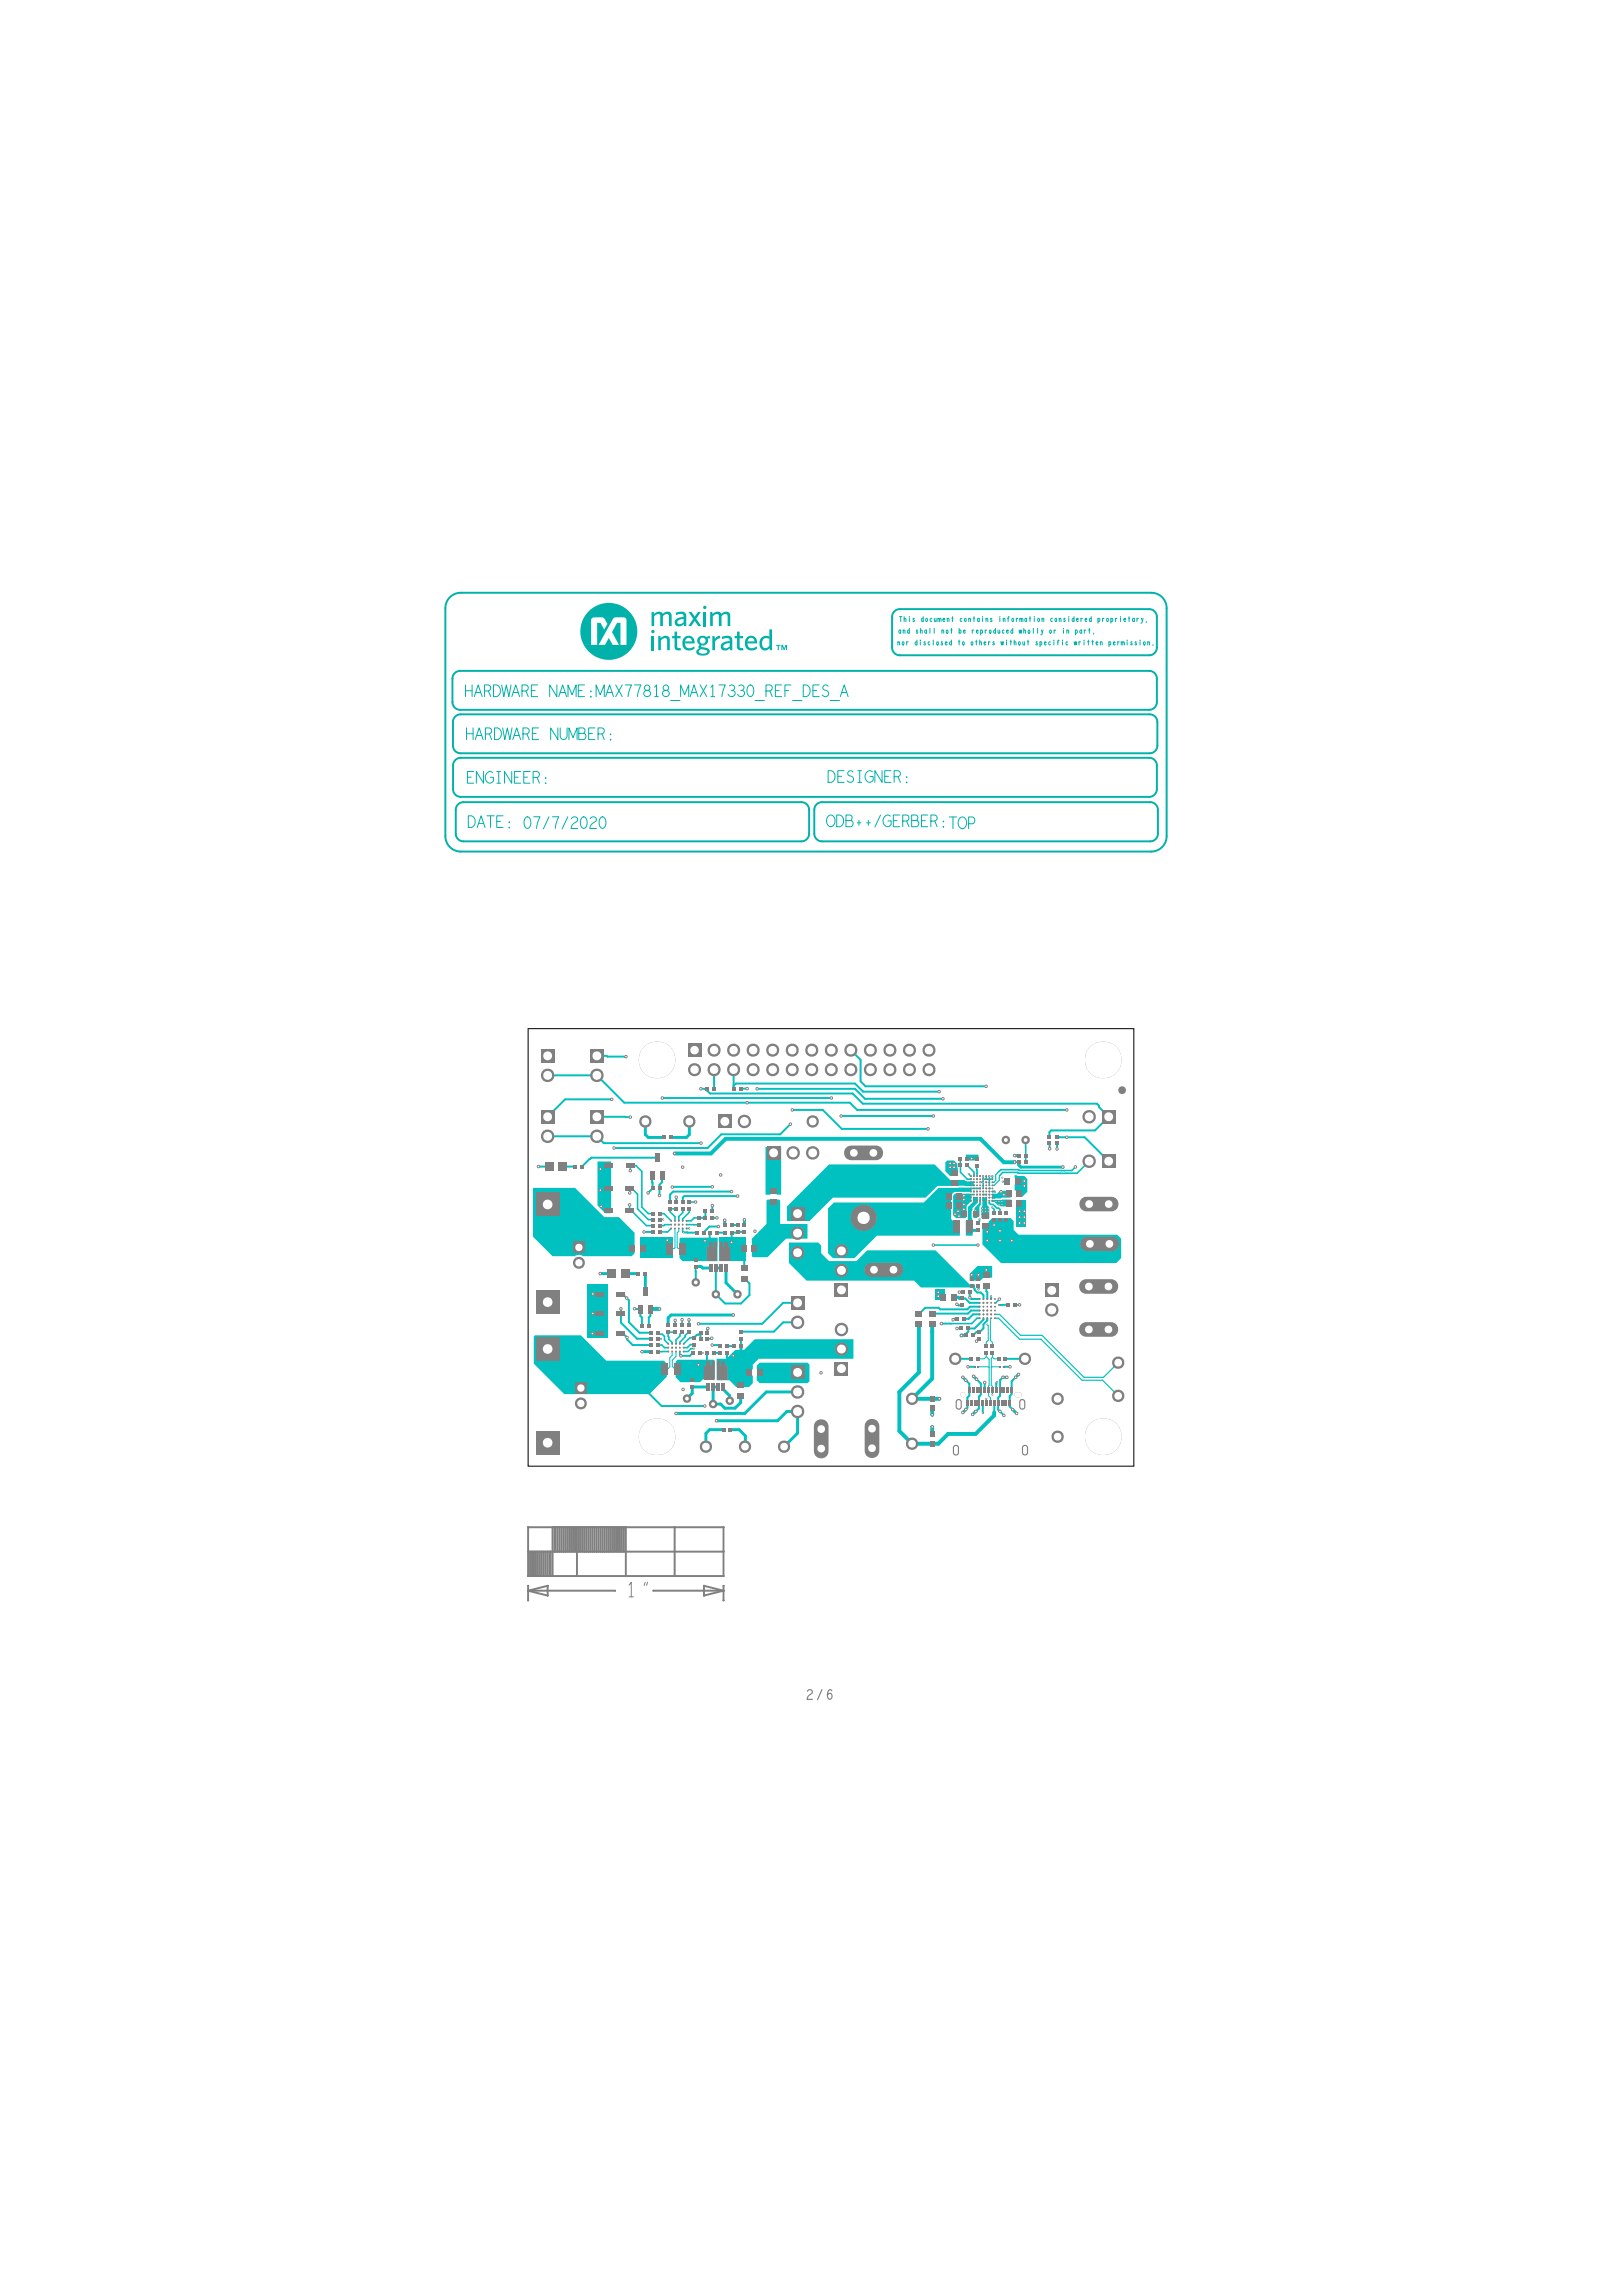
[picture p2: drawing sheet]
<svg xmlns="http://www.w3.org/2000/svg" width="210mm" height="298mm" viewBox="0 0 210 298" stroke-linecap="round" stroke-linejoin="round" font-family="sans-serif">
<defs><g id="words">
<g font-size="1.5" fill="#00b2a9">
<text x="60.3" y="90.6">HARDWARE</text>
<text x="60.5" y="96.2">HARDWARE</text>
<text x="60.6" y="101.8">ENGINEER:</text>
<text x="107.5" y="101.7">DESIGNER:</text>
<text x="60.7" y="107.6">DATE:</text>
<text x="107.4" y="107.5">ODB++/GERBER:TOP</text>
</g>
<g font-size=".6" fill="#00b2a9">
<text x="116.6" y="83.9">nor</text>
<text x="116.8" y="82.4">and</text>
<text x="116.9" y="80.8">This</text>
<text x="118.9" y="83.9">disclosed</text>
<text x="119" y="82.4">shall</text>
<text x="119.7" y="80.8">document</text>
<text x="122.4" y="82.4">not</text>
<text x="124.5" y="83.9">to</text>
<text x="124.7" y="82.4">be</text>
<text x="124.8" y="80.8">contains</text>
<text x="126.2" y="83.9">others</text>
<text x="126.3" y="82.4">reproduced</text>
<text x="129.9" y="80.8">information</text>
<text x="130.2" y="83.9">without</text>
<text x="132.5" y="82.4">wholly</text>
<text x="134.7" y="83.9">specific</text>
<text x="136.5" y="82.4">or</text>
<text x="136.6" y="80.8">considered</text>
<text x="138.2" y="82.4">in</text>
<text x="139.7" y="83.9">written</text>
<text x="139.9" y="82.4">part,</text>
<text x="142.8" y="80.8">proprietary,</text>
<text x="144.3" y="83.9">permission.</text>
</g>
</g></defs>
<!-- layer: Board Outline -->
<path d="M68.7 133.8h78.7v56.9h-78.7z" fill="none" stroke="#000" stroke-width=".13"/>
<!-- layer: Components -->
<g fill="#00b2a9">
<path d="M100.9 83.9h.6v.1h-.2v.6h-.2v-.6h-.2z"/>
<path d="M101.6 83.9h.2l.1 .4 .2-.4h.2v.7h-.1v-.5l-.2 .5h-.1l-.2-.5v.5h-.1z"/>
<path d="M100 81.8h.4v2.8h-.3l-.1-.3a.76 .76 0 0 1-.9 .2 .76 .76 0 0 1-.4-.9 .88 .88 0 0 1 1.3-.8v.3l-.1-.1a.61 .61 0 0 0-.7 .1 .61 .61 0 0 0-.1 .8 .48 .48 0 0 0 .4 .4 .48 .48 0 0 0 .5-.3z"/>
<path d="M97.1 82.9a.8 .8 0 0 1 1-.1 .8 .8 0 0 1 .3 .9h-1.2v-.3h.9a.44 .44 0 0 0-.5-.5 .44 .44 0 0 0-.4 .5v.3a.65 .65 0 0 0 .4 .6 .65 .65 0 0 0 .8-.3v.3a.97 .97 0 0 1-1.3 .1 .97 .97 0 0 1-.1-1.4z"/>
<path d="M95.8 82.1h.3v.6h.5v.3h-.5v1.1l.2 .2h.3v.3a.54 .54 0 0 1-.8-.5v-1.1h-.3v-.3h.3z"/>
<path d="M92.3 79.6h.3v.2a.66 .66 0 0 1 1.2 0 .62 .62 0 0 1 .6-.3 .62 .62 0 0 1 .5 .5v1.4h-.3l-.1-1.5a.49 .49 0 0 0-.7 .2v1.3h-.4v-1.5a.5 .5 0 0 0-.7 .2v1.3h-.4z"/>
<path d="M91.5 78.8h.1h.2v.3l-.2 .1-.1-.1z"/>
<path d="M91.4 79.6h.4v1.8h-.4z"/>
<path d="M92.6 82.7h.3v.4a.79 .79 0 0 1 .7-.4v.3l-.4 .1-.3 .4v1.1h-.3z"/>
<path d="M93.8 82.8l.8-.1h.3l.2 .2 .1 .3v1.4h-.3v-.3a.61 .61 0 0 1-.9 .3 .61 .61 0 0 1-.2-.9l.4-.2 .6-.1v.2a.62 .62 0 0 0-.8 .6 .48 .48 0 0 0 .9-.2v-.7a.52 .52 0 0 0-.9-.2h-.1z"/>
<path d="M89.5 79.6h.4l.4 .6 .4-.6h.4l-.6 .9 .7 .9h-.4l-.5-.6-.4 .6h-.4l.6-.9z"/>
<path d="M87.8 79.7l.8-.2 .3 .1 .2 .2 .1 .3v1.3h-.3v-.2a.61 .61 0 0 1-.8 .2 .61 .61 0 0 1-.3-.8l.4-.2 .7-.2v.3a.62 .62 0 0 0-.8 .5 .48 .48 0 0 0 .8-.1v-.8a.52 .52 0 0 0-.9-.2l-.1 .1z"/>
<path d="M90.8 82.9a.8 .8 0 0 1 1-.1l.5-.1v.3h-.3a.63 .63 0 0 1-.7 .9v-.2a.39 .39 0 0 0 .4-.6 .39 .39 0 0 0-.7 0 .39 .39 0 0 0 .3 .6v.2l-.2 .1 .1 .1a1.31 1.31 0 0 1 1 .4 .64 .64 0 0 1-.8 .8v-.3a.35 .35 0 0 0 .4 0 .35 .35 0 0 0 .1-.4l-.2-.1h-.6a.26 .26 0 0 0-.3 .2 .26 .26 0 0 0 .2 .2l.4 .1v.3a.65 .65 0 0 1-.9-.5l.1-.3 .3-.2a.24 .24 0 0 1-.1-.2 .24 .24 0 0 1 .2-.2l-.1-.1a.62 .62 0 0 1-.1-.9z"/>
<path d="M89 82.9a.8 .8 0 0 1 .9-.1 .8 .8 0 0 1 .4 .9h-1.2v-.3h.8a.44 .44 0 0 0-.4-.5 .44 .44 0 0 0-.4 .5l-.1 .3a.65 .65 0 0 0 .5 .6 .65 .65 0 0 0 .7-.3l.1 .3a.97 .97 0 0 1-1.3 .1 .97 .97 0 0 1-.1-1.4z"/>
<path d="M87.7 82.1h.3v.6h.5v.3h-.5v1.1l.1 .2h.4v.3a.54 .54 0 0 1-.8-.5v-1.1h-.3v-.3h.3z"/>
<path d="M84.7 79.6h.3v.2a.66 .66 0 0 1 1.1 0 .62 .62 0 0 1 .7-.3 .62 .62 0 0 1 .5 .5v1.4h-.3l-.1-1.5a.49 .49 0 0 0-.7 .2v1.3h-.4v-1.5a.5 .5 0 0 0-.8 .2v1.3h-.3z"/>
<path d="M84.7 82.7h.3v1.9h-.3z"/>
<path d="M84.7 82l.2-.1 .1 .1v.3h-.1h-.2z"/>
<path d="M85.6 82.7h.2l.1 .3a.64 .64 0 0 1 .6-.4 .64 .64 0 0 1 .6 .5v1.5h-.4v-1.3l-.1-.3a.55 .55 0 0 0-.7 .3v1.3h-.3z"/>
<path d="M76.5 79.5a3.7 3.7 0 0 1 5.5 .3 3.7 3.7 0 0 1-.8 5.4 3.7 3.7 0 0 1-5.3-1.3h2.7l.5-.9 .5 .9h.9l-.9-1.7 .6-1.2h.5v2.9h.7v-3.4l-.3-.2h-1.1l-.3 .1-1.9 3.5h-.2v-2.9h.5l.4 .9 .5-.8-.6-.8h-1.4l-.2 .3v3.3h-.9a3.7 3.7 0 0 1 .6-4.4z"/>
</g>
<path d="M58.5 77.7l.6-.5 .8-.1h89.8a2 2 0 0 1 2 2v29.6a2 2 0 0 1-2 2h-89.8a2 2 0 0 1-2-2v-29.6l.1-.7zM116.3 79.5l.3-.2 .4-.1h32.4a1 1 0 0 1 1 1v4a1 1 0 0 1-1 1h-32.4a1 1 0 0 1-1-1v-4l.1-.4zM58.9 97a1 1 0 0 0 1 1h89.5a1 1 0 0 0 1-1v-3.1a1 1 0 0 0-1-1h-89.5a1 1 0 0 0-1 1v3.1M59.1 87.6l.3-.3 .4-.1h89.6a1 1 0 0 1 1 1v3.1a1 1 0 0 1-1 1h-89.6a1 1 0 0 1-1-1v-3.1zM59.2 98.8l.3-.2 .4-.1h89.5a1 1 0 0 1 1 1v3.1a1 1 0 0 1-1 1h-89.5a1 1 0 0 1-1-1v-3.1l.1-.4zM59.5 104.6l.3-.2 .4-.1h44a1 1 0 0 1 1 1v3.1a1 1 0 0 1-1 1h-44a1 1 0 0 1-1-1v-3.1zM106.1 104.6l.3-.2 .5-.1h42.6a1 1 0 0 1 1 1v3.1a1 1 0 0 1-1 1h-42.6a1 1 0 0 1-1-1v-3.1z" fill="none" stroke="#00b2a9" stroke-width=".25"/>
<g fill="none" stroke="#808080" stroke-width=".13">
<path d="M68.7 205h.1M94.1 205h.1"/>
<circle cx="68.7" cy="198.6" r=".06"/>
<circle cx="71.8" cy="198.6" r=".06"/>
<circle cx="72.1" cy="198.6" r=".06"/>
<circle cx="72.2" cy="198.6" r=".06"/>
<circle cx="72.5" cy="198.6" r=".06"/>
<circle cx="72.7" cy="198.6" r=".06"/>
<circle cx="73" cy="198.6" r=".06"/>
<circle cx="73.2" cy="198.6" r=".06"/>
<circle cx="73.5" cy="198.6" r=".06"/>
<circle cx="73.7" cy="198.6" r=".06"/>
<circle cx="74" cy="198.6" r=".06"/>
<circle cx="74.2" cy="198.6" r=".06"/>
<circle cx="74.5" cy="198.6" r=".06"/>
<circle cx="74.7" cy="198.6" r=".06"/>
<circle cx="75" cy="198.6" r=".06"/>
<circle cx="75.3" cy="198.6" r=".06"/>
<circle cx="75.5" cy="198.6" r=".06"/>
<circle cx="75.8" cy="198.6" r=".06"/>
<circle cx="76" cy="198.6" r=".06"/>
<circle cx="76.3" cy="198.6" r=".06"/>
<circle cx="76.5" cy="198.6" r=".06"/>
<circle cx="76.8" cy="198.6" r=".06"/>
<circle cx="77" cy="198.6" r=".06"/>
<circle cx="77.3" cy="198.6" r=".06"/>
<circle cx="77.5" cy="198.6" r=".06"/>
<circle cx="77.8" cy="198.6" r=".06"/>
<circle cx="78" cy="198.6" r=".06"/>
<circle cx="78.3" cy="198.6" r=".06"/>
<circle cx="78.6" cy="198.6" r=".06"/>
<circle cx="78.8" cy="198.6" r=".06"/>
<circle cx="79.1" cy="198.6" r=".06"/>
<circle cx="79.3" cy="198.6" r=".06"/>
<circle cx="79.6" cy="198.6" r=".06"/>
<circle cx="79.8" cy="198.6" r=".06"/>
<circle cx="80.1" cy="198.6" r=".06"/>
<circle cx="80.3" cy="198.6" r=".06"/>
<circle cx="80.6" cy="198.6" r=".06"/>
<circle cx="80.8" cy="198.6" r=".06"/>
<circle cx="81.1" cy="198.6" r=".06"/>
<circle cx="81.4" cy="198.6" r=".06"/>
<circle cx="87.7" cy="198.6" r=".06"/>
<circle cx="94.1" cy="198.6" r=".06"/>
<circle cx="68.7" cy="201.8" r=".06"/>
<circle cx="68.7" cy="205" r=".06"/>
<circle cx="68.7" cy="206.9" r=".06"/>
<circle cx="68.7" cy="208.1" r=".06"/>
<circle cx="68.7" cy="206.2" r=".06"/>
<circle cx="68.7" cy="205" r=".01"/>
<circle cx="68.9" cy="205" r=".06"/>
<circle cx="68.9" cy="201.8" r=".06"/>
<circle cx="69.2" cy="205" r=".06"/>
<circle cx="69.2" cy="201.8" r=".06"/>
<circle cx="69.4" cy="205" r=".06"/>
<circle cx="69.4" cy="201.8" r=".06"/>
<circle cx="69.7" cy="205" r=".06"/>
<circle cx="69.7" cy="201.8" r=".06"/>
<circle cx="69.9" cy="205" r=".06"/>
<circle cx="69.9" cy="201.8" r=".06"/>
<circle cx="70.2" cy="205" r=".06"/>
<circle cx="70.2" cy="201.8" r=".06"/>
<circle cx="70.4" cy="205" r=".06"/>
<circle cx="70.4" cy="201.8" r=".06"/>
<circle cx="70.7" cy="205" r=".06"/>
<circle cx="70.7" cy="201.8" r=".06"/>
<circle cx="70.9" cy="201.8" r=".06"/>
<circle cx="70.9" cy="205" r=".06"/>
<circle cx="71.2" cy="207.5" r=".06"/>
<circle cx="71.2" cy="205" r=".06"/>
<circle cx="71.2" cy="201.8" r=".06"/>
<circle cx="71.2" cy="206.2" r=".06"/>
<circle cx="71.4" cy="205" r=".06"/>
<circle cx="71.4" cy="201.8" r=".06"/>
<circle cx="71.6" cy="201.8" r=".06"/>
<circle cx="71.6" cy="205" r=".06"/>
<circle cx="71.8" cy="205" r=".06"/>
<circle cx="72.1" cy="201.8" r=".06"/>
<circle cx="72.2" cy="201.8" r=".06"/>
<circle cx="72.5" cy="201.8" r=".06"/>
<circle cx="72.7" cy="201.8" r=".06"/>
<circle cx="73" cy="201.8" r=".06"/>
<circle cx="73.2" cy="201.8" r=".06"/>
<circle cx="73.5" cy="201.8" r=".06"/>
<circle cx="73.7" cy="201.8" r=".06"/>
<circle cx="74" cy="201.8" r=".06"/>
<circle cx="74.2" cy="201.8" r=".06"/>
<circle cx="74.5" cy="201.8" r=".06"/>
<circle cx="74.7" cy="201.8" r=".06"/>
<circle cx="75" cy="205" r=".06"/>
<circle cx="75.3" cy="201.8" r=".06"/>
<circle cx="75.5" cy="201.8" r=".06"/>
<circle cx="75.8" cy="201.8" r=".06"/>
<circle cx="76" cy="201.8" r=".06"/>
<circle cx="76.3" cy="201.8" r=".06"/>
<circle cx="76.5" cy="201.8" r=".06"/>
<circle cx="76.8" cy="201.8" r=".06"/>
<circle cx="77" cy="201.8" r=".06"/>
<circle cx="77.3" cy="201.8" r=".06"/>
<circle cx="77.5" cy="201.8" r=".06"/>
<circle cx="77.8" cy="201.8" r=".06"/>
<circle cx="78" cy="201.8" r=".06"/>
<circle cx="78.3" cy="201.8" r=".06"/>
<circle cx="78.6" cy="201.8" r=".06"/>
<circle cx="78.8" cy="201.8" r=".06"/>
<circle cx="79.1" cy="201.8" r=".06"/>
<circle cx="79.3" cy="201.8" r=".06"/>
<circle cx="79.6" cy="201.8" r=".06"/>
<circle cx="79.8" cy="201.8" r=".06"/>
<circle cx="80" cy="206.9" r=".06"/>
<circle cx="80.1" cy="201.8" r=".06"/>
<circle cx="80.3" cy="201.8" r=".06"/>
<circle cx="80.6" cy="201.8" r=".06"/>
<circle cx="80.8" cy="201.8" r=".06"/>
<circle cx="81.1" cy="201.8" r=".06"/>
<circle cx="81.4" cy="205" r=".06"/>
<circle cx="84.9" cy="206.9" r=".06"/>
<circle cx="87.7" cy="205" r=".06"/>
<circle cx="91.5" cy="207.5" r=".06"/>
<circle cx="91.5" cy="206.2" r=".06"/>
<circle cx="94.1" cy="206.9" r=".06"/>
<circle cx="94.1" cy="205" r=".06"/>
<circle cx="94.1" cy="208.1" r=".06"/>
<circle cx="94.1" cy="201.8" r=".06"/>
<circle cx="94.1" cy="206.2" r=".06"/>
<circle cx="94.1" cy="205" r=".01"/>
</g>
<g fill="none" stroke="#808080" stroke-width=".25">
<path d="M68.7 198.6h25.4v6.4h-25.4zM71.8 198.6v6.4M72.1 198.6v3.2M72.2 198.6v3.2M72.5 198.6v3.2M72.7 198.6v3.2M73 198.6v3.2M73.2 198.6v3.2M73.5 198.6v3.2M73.7 198.6v3.2M74 198.6v3.2M74.2 198.6v3.2"/>
<path d="M74.5 198.6v3.2M74.7 198.6v3.2M75 198.6v6.4M75.3 198.6v3.2M75.5 198.6v3.2M75.8 198.6v3.2M76 198.6v3.2M76.3 198.6v3.2M76.5 198.6v3.2M76.8 198.6v3.2M77 198.6v3.2M77.3 198.6v3.2"/>
<path d="M77.5 198.6v3.2M77.8 198.6v3.2M78 198.6v3.2M78.3 198.6v3.2M78.6 198.6v3.2M78.8 198.6v3.2M79.1 198.6v3.2M79.3 198.6v3.2M79.6 198.6v3.2M79.8 198.6v3.2M80.1 198.6v3.2M80.3 198.6v3.2"/>
<path d="M80.6 198.6v3.2M80.8 198.6v3.2M81.1 198.6v3.2M81.4 198.6v6.4M87.7 198.6v6.4M68.7 206.9h11.3M68.7 201.8h25.4M68.7 206.9l2.5-.7v1.3zM68.7 206.2v1.9M68.9 201.8v3.2M69.2 201.8v3.2M69.4 201.8v3.2"/>
<path d="M69.7 201.8v3.2M69.9 201.8v3.2M70.2 201.8v3.2M70.4 201.8v3.2M70.7 201.8v3.2M70.9 201.8v3.2M71.2 201.8v3.2M71.4 201.8v3.2M71.6 201.8v3.2M84.9 206.9h9.2M91.5 206.2l2.6 .7-2.6 .6zM94.1 206.2v1.9"/>
</g>
<!-- layer: Nets -->
<path d="M129 155.3l1.4 .1M129.2 155.7h.1M129.2 155.7l.1 .1M129.4 155.3h.1M130.4 155.4l-.4 .3h-1M131.1 155.2l-.1 .2h-.6" fill="none" stroke="#00c0c0" stroke-width=".2"/>
<path d="M129 155.3h.5l.5-.4h1.4v.8l-2.4 .1z" fill="#00c0c0"/>
<path d="M140.5 156l.3-.3 .5-.1h3.1a.95 .95 0 0 1 1 1 .95 .95 0 0 1-1 .9h-3.1a.95 .95 0 0 1-.9-.5 .95 .95 0 0 1 .1-1z" fill="#808080"/>
<g fill="#fff">
<circle cx="141.6" cy="156.6" r=".5"/>
<circle cx="144.1" cy="156.6" r=".5"/>
</g>
<path d="M130.3 155.2l.2-.1 .2 .1v.3l-.2 .1-.2-.1z" fill="#808080"/>
<path d="M130.4 155.3h.1l.1 .1-.1 .1z" fill="#fff"/>
<path d="M129.9 154.8h.2h.2v.3l-.2 .1-.2-.1z" fill="#808080"/>
<path d="M130 154.9h.1l.1 .1-.1 .1z" fill="#fff"/>
<g fill="#808080">
<path d="M128.9 155.3l.1-.1 .1 .2-.1 .1z"/>
<path d="M128.9 155.7l.1-.1 .1 .2-.1 .1z"/>
<path d="M130.8 154.8h.6v.8h-.6z"/>
</g>
<path d="M127.2 167.2v.5" fill="none" stroke="#00c0c0" stroke-width=".25"/>
<path d="M127.7 169.4l.1-.1 .2 .2-.2 .1z" fill="#808080"/>
<path d="M127.8 169.4v.1z" fill="#fff"/>
<g fill="#808080">
<path d="M127.7 169.4l.1-.1 .2 .2-.2 .1z"/>
<path d="M127.1 167.6h.1l.1 .1-.1 .1z"/>
</g>
<path d="M127.2 167.6v.1z" fill="#fff"/>
<path d="M126.9 167h.5v.4h-.5z" fill="#808080"/>
<path d="M125.9 171.5h.1M127.3 170.9h-.8l-.6 .6h-.6" fill="none" stroke="#00c0c0" stroke-width=".25"/>
<g fill="#808080">
<path d="M125.1 171.2h.4v.5h-.4z"/>
<path d="M127.2 170.9l.1-.1 .2 .2-.2 .1z"/>
</g>
<path d="M121.3 161.9h5.8M129.9 169l-.6 .4" fill="none" stroke="#00c0c0" stroke-width=".2"/>
<path d="M109.3 145.1h12" fill="none" stroke="#00c0c0" stroke-width=".25"/>
<path d="M129.7 168.8l.2-.1 .2 .1v.3l-.2 .1-.2-.1z" fill="#808080"/>
<path d="M129.8 168.9l.1-.1 .1 .2-.1 .1z" fill="#fff"/>
<g fill="#808080">
<path d="M129.2 169.4l.1-.1 .2 .2-.2 .1z"/>
<path d="M127 161.8l.1-.1 .2 .1v.3h-.2h-.1z"/>
</g>
<path d="M127 161.9l.1-.1 .1 .2h-.1z" fill="#fff"/>
<path d="M121.2 145l.1-.1 .2 .1v.3l-.2 .1-.1-.1z" fill="#808080"/>
<path d="M121.2 145.1l.1-.1 .1 .2h-.1z" fill="#fff"/>
<path d="M121.2 161.8l.1-.1 .2 .1v.3h-.2h-.1z" fill="#808080"/>
<path d="M121.2 161.9l.1-.1 .1 .2h-.1z" fill="#fff"/>
<circle cx="108.1" cy="136.6" r=".86" fill="#808080"/>
<circle cx="108.1" cy="136.6" r=".55" fill="#fff"/>
<path d="M109.2 145l.1-.1 .2 .1v.3l-.2 .1-.1-.1z" fill="#808080"/>
<path d="M109.3 145.1v-.1l.1 .2h-.1z" fill="#fff"/>
<path d="M124 168.7h.6l.1 .2h.4" fill="none" stroke="#00c0c0" stroke-width=".38"/>
<path d="M125.1 168.9h.4l.5 .5h1.3" fill="none" stroke="#00c0c0" stroke-width=".25"/>
<g fill="#808080">
<path d="M123.6 168.3h.7v.8h-.7z"/>
<path d="M124.9 168.7h.5v.4h-.5z"/>
<path d="M127.2 169.4l.1-.1 .2 .2-.2 .1z"/>
</g>
<path d="M126 168v.7l.3 .2h1M126.1 168.7h.1M126.9 179.4l.6 .5v1.4l-.2 .4v1.5l-.4 .4M130.4 179.1l-.4 .4v2l-.2 .3v1.5l.7 .8M130 181.5h.1" fill="none" stroke="#00c0c0" stroke-width=".25"/>
<path d="M126.6 179l.3 .4M130.4 179.1h.5M126.9 183.6l-.5 .3" fill="none" stroke="#00c0c0" stroke-width=".38"/>
<circle cx="136.7" cy="170.4" r=".88" fill="#808080"/>
<circle cx="136.7" cy="170.4" r=".58" fill="#fff"/>
<path d="M130.7 179l.2-.1 .2 .1v.3h-.2h-.2z" fill="#808080"/>
<path d="M130.8 179.1l.1-.1 .1 .2h-.1z" fill="#fff"/>
<path d="M130.2 179l.2-.1 .1 .1v.3h-.1h-.2z" fill="#808080"/>
<path d="M130.3 179.1l.1-.1 .1 .2h-.1z" fill="#fff"/>
<g fill="#808080">
<path d="M129.9 180.4h.3v.7h-.3z"/>
<path d="M130.3 183.9l.2-.1 .2 .1v.3l-.2 .1-.2-.1z"/>
</g>
<path d="M130.4 184h.1l.1 .1-.1 .1z" fill="#fff"/>
<path d="M129.8 183.4l.2-.1 .2 .1v.3l-.2 .1-.2-.1z" fill="#808080"/>
<path d="M129.9 183.5h.1l.1 .1-.1 .1z" fill="#fff"/>
<g fill="#808080">
<path d="M129.6 182.1h.3v.7h-.3z"/>
<path d="M125.8 167.8h.4v.5h-.4z"/>
<path d="M125.9 168.6l.2-.1 .2 .1v.3l-.2 .1-.2-.1z"/>
</g>
<path d="M126 168.7l.1-.1 .1 .2h-.1z" fill="#fff"/>
<g fill="#808080">
<path d="M127.2 168.9l.1-.1 .2 .2-.2 .1z"/>
<path d="M126.4 178.8h.2h.1v.3l-.1 .1-.2-.1z"/>
</g>
<path d="M126.5 178.9h.1l.1 .1-.1 .1z" fill="#fff"/>
<path d="M126.8 179.2l.1-.1 .2 .1v.3l-.2 .1-.1-.1z" fill="#808080"/>
<path d="M126.9 179.3l.1 .1-.1 .1z" fill="#fff"/>
<g fill="#808080">
<path d="M127.4 180.4h.3v.7h-.3z"/>
<path d="M126.3 183.8l.1-.1 .2 .1v.3l-.2 .1-.1-.1z"/>
</g>
<path d="M126.3 183.9l.1-.1 .1 .2h-.1z" fill="#fff"/>
<path d="M126.7 183.4l.2-.1 .1 .1v.3l-.1 .1-.2-.1z" fill="#808080"/>
<path d="M126.8 183.5h.1v.1v.1z" fill="#fff"/>
<g fill="#808080">
<path d="M127.1 182.1h.3v.7h-.3z"/>
<path d="M108.5 166.9h1.8v1.7h-1.8z"/>
</g>
<circle cx="109.4" cy="167.8" r=".58" fill="#fff"/>
<path d="M108.5 177.1h1.8v1.8h-1.8z" fill="#808080"/>
<circle cx="109.4" cy="178" r=".58" fill="#fff"/>
<path d="M106.2 184.7a.96 .96 0 0 1 1.5 .8v3.2a.95 .95 0 0 1-.9 1 .95 .95 0 0 1-1-1v-3.2l.1-.4z" fill="#808080"/>
<g fill="#fff">
<circle cx="106.7" cy="188.4" r=".5"/>
<circle cx="106.7" cy="185.8" r=".5"/>
</g>
<path d="M125.8 151.5l.8 .9v.5M126.6 152.7h.1" fill="none" stroke="#00c0c0" stroke-width=".2"/>
<g fill="#808080">
<path d="M126.5 152.9l.1-.1 .1 .2-.1 .1z"/>
<path d="M125.6 151.3h.4v.5h-.4z"/>
</g>
<path d="M124.8 150.7l.1 1.8 .8 .8h.5" fill="none" stroke="#00c0c0" stroke-width=".2"/>
<path d="M126.2 153.3h.1" fill="none" stroke="#00c0c0" stroke-width=".25"/>
<g fill="#808080">
<path d="M126.1 153.3l.1-.1 .1 .2-.1 .1z"/>
<path d="M124.6 150.4h.4v.5h-.4z"/>
<path d="M124.7 151.3h.4v.5h-.4z"/>
</g>
<path d="M133.3 148.2v2.9" fill="none" stroke="#00c0c0" stroke-width=".2"/>
<circle cx="133.3" cy="148.3" r=".55" fill="#808080"/>
<path d="M133.1 148.1l.2-.1 .2 .1v.3l-.2 .1-.2-.1z" fill="#fff"/>
<g fill="#808080">
<path d="M133.1 150h.4v.5h-.4z"/>
<path d="M133.1 150.9h.4v.5h-.4z"/>
<path d="M128.5 154.9l.1-.1 .1 .2-.1 .1z"/>
</g>
<path d="M128.6 154.9v.1z" fill="#fff"/>
<path d="M128.5 154.9l.1-.1 .1 .2-.1 .1z" fill="#808080"/>
<path d="M127 151.6v1.3M127 152.6h.1" fill="none" stroke="#00c0c0" stroke-width=".2"/>
<g fill="#808080">
<path d="M126.9 152.9l.1-.1 .1 .2-.1 .1z"/>
<path d="M126.7 151.4h.5v.4h-.5z"/>
</g>
<path d="M127.3 158.5v.3l-.2 .3" fill="none" stroke="#00c0c0" stroke-width=".2"/>
<path d="M127.2 158.5l.1-.1 .1 .2-.1 .1z" fill="#808080"/>
<path d="M127.3 158.5v.1z" fill="#fff"/>
<path d="M126.9 155.3l.1-.1 .1 .2-.1 .1z" fill="#808080"/>
<path d="M127 155.3v.1z" fill="#fff"/>
<g fill="#808080">
<path d="M126.9 155.3l.1-.1 .1 .2-.1 .1z"/>
<path d="M126.8 158.9h.5v.4h-.5z"/>
</g>
<path d="M126.2 159.3l-.2 .3M126.6 155.7v.6l-.7 .7v2l.3 .3M127 155.7v.6l-.7 .7v.3l-.1 .1v1.9" fill="none" stroke="#00c0c0" stroke-width=".2"/>
<path d="M126 159.6l.4 .4h.7" fill="none" stroke="#00c0c0" stroke-width=".38"/>
<path d="M126.6 155.7l.2-.1 .2 .1 .1 .7-.8 .7-.1 .4v.8l.2 .4v2h-.9v-1.9l.2-.1h.2v-1.7l.7-.6z" fill="#00c0c0"/>
<g fill="#808080">
<path d="M126.9 155.7l.1-.1 .1 .2-.1 .1z"/>
<path d="M126.9 156.1l.1-.1 .1 .2-.1 .1z"/>
<path d="M126.5 155.7l.1-.1 .1 .2-.1 .1z"/>
<path d="M126.5 156.1l.1-.1 .1 .2-.1 .1z"/>
<path d="M125.5 158.8h.9v1.6h-.9z"/>
<path d="M126.8 159.8h.5v.4h-.5z"/>
</g>
<path d="M129 157l.2 .3v.4" fill="none" stroke="#00c0c0" stroke-width=".2"/>
<path d="M128.9 157l.1-.1 .1 .2h-.1z" fill="#808080"/>
<path d="M129 156.9v.2z" fill="#fff"/>
<g fill="#808080">
<path d="M129 157.5h.5v.4h-.5z"/>
<path d="M127.3 155.3l.1-.1 .1 .2-.1 .1z"/>
</g>
<path d="M127.4 155.3v.1z" fill="#fff"/>
<path d="M127.3 155.3l.1-.1 .1 .2-.1 .1z" fill="#808080"/>
<path d="M130.9 153.6l-.6 .1" fill="none" stroke="#00c0c0" stroke-width=".2"/>
<path d="M130.2 153.6l.1-.1 .2 .2-.2 .1z" fill="#808080"/>
<path d="M130.3 153.6v.1z" fill="#fff"/>
<path d="M127.7 154.9l.1-.1 .1 .2-.1 .1z" fill="#808080"/>
<path d="M127.8 154.9v.1z" fill="#fff"/>
<g fill="#808080">
<path d="M127.7 154.9l.1-.1 .1 .2-.1 .1z"/>
<path d="M130.6 153.2h.7v.8h-.7z"/>
</g>
<path d="M93.1 164.9v3.4l1.1 1.2h2.1l1.1-1.1v-1.5l-.7-.6" fill="none" stroke="#00c0c0" stroke-width=".25"/>
<path d="M93.1 164.9h.6" fill="none" stroke="#00c0c0" stroke-width=".38"/>
<g fill="#808080">
<path d="M96.3 165.9h.9v.7h-.9z"/>
<path d="M92.8 164.4h.5v1h-.5z"/>
<path d="M93.5 164.4h.4v1h-.4z"/>
<circle cx="93.1" cy="168.3" r=".55"/>
</g>
<path d="M92.9 168.1h.2h.1v.4l-.1 .1-.2-.1z" fill="#fff"/>
<path d="M93.4 180.4h-.7v2.2h1l.5 .5h1.4l.7-.7v-.9" fill="none" stroke="#00c0c0" stroke-width=".38"/>
<g fill="#808080">
<path d="M95.9 181.1h.8v.7h-.8z"/>
<path d="M92.5 179.8h.4v1.1h-.4z"/>
<path d="M93.2 179.8h.4v1.1h-.4z"/>
<circle cx="92.7" cy="182.6" r=".55"/>
</g>
<path d="M92.5 182.4l.2-.1 .2 .1v.4h-.2h-.2z" fill="#fff"/>
<path d="M94 180.4v.3l.9 .8v.6M94.9 182.1v.1" fill="none" stroke="#00c0c0" stroke-width=".38"/>
<path d="M88.7 171.6v.7" fill="none" stroke="#00c0c0" stroke-width=".2"/>
<g fill="#808080">
<path d="M93.8 179.8h.4v1.1h-.4z"/>
<circle cx="94.9" cy="182.2" r=".55"/>
</g>
<path d="M94.7 182l.2-.1 .2 .1v.3l-.2 .1-.2-.1z" fill="#fff"/>
<path d="M88.5 171.5l.2-.1 .1 .1v.3h-.1h-.2z" fill="#808080"/>
<path d="M88.6 171.6l.1-.1 .1 .2h-.1z" fill="#fff"/>
<g fill="#808080">
<path d="M88.4 172.1h.5v.4h-.5z"/>
<path d="M88.6 180.5h.2h.2v.3l-.2 .1-.2-.1z"/>
</g>
<path d="M88.7 180.6h.1l.1 .1-.1 .1z" fill="#fff"/>
<path d="M85.4 150.6h-8.5l-1.2 1.1" fill="none" stroke="#00c0c0" stroke-width=".25"/>
<g fill="#808080">
<path d="M85.1 150h.6v1.1h-.6z"/>
<path d="M75.5 151.5h.4v.5h-.4z"/>
</g>
<path d="M94.4 164.9v1.9l1.5 1.5" fill="none" stroke="#00c0c0" stroke-width=".38"/>
<path d="M95.9 155.5h-6.9l-.2 .2v.6" fill="none" stroke="#00c0c0" stroke-width=".25"/>
<path d="M95.7 155.4l.2-.1 .2 .1v.3l-.2 .1-.2-.1z" fill="#808080"/>
<path d="M95.8 155.5l.1-.1 .1 .2h-.1z" fill="#fff"/>
<g fill="#808080">
<path d="M94.2 164.4h.4v1h-.4z"/>
<circle cx="95.9" cy="168.3" r=".55"/>
</g>
<path d="M95.7 168.1h.2h.2v.4l-.2 .1-.2-.1z" fill="#fff"/>
<path d="M88.5 156.1h.5v.4h-.5z" fill="#808080"/>
<path d="M83.9 165.6v2.3" fill="none" stroke="#00c0c0" stroke-width=".38"/>
<g fill="#808080">
<path d="M83.7 165.4h.4v.5h-.4z"/>
<path d="M83.6 167.4h.6v1.1h-.6z"/>
</g>
<path d="M73.2 151.7h1.6" fill="none" stroke="#00c0c0" stroke-width=".25"/>
<g fill="#808080">
<path d="M74.6 151.5h.4v.5h-.4z"/>
<path d="M72.6 151.2h1.1v1h-1.1z"/>
</g>
<path d="M81.3 165.6h1.7" fill="none" stroke="#00c0c0" stroke-width=".38"/>
<g fill="#808080">
<path d="M82.8 165.4h.4v.5h-.4z"/>
<path d="M80.8 165.1h1.1v1h-1.1z"/>
</g>
<path d="M93.1 184.8h8l1.2-1.2h1.4v2.8l-1.8 1.7" fill="none" stroke="#00c0c0" stroke-width=".38"/>
<path d="M91 175.9h.3" fill="none" stroke="#00c0c0" stroke-width=".25"/>
<circle cx="103.7" cy="183.6" r=".88" fill="#808080"/>
<circle cx="103.7" cy="183.6" r=".58" fill="#fff"/>
<circle cx="101.9" cy="188.1" r=".81" fill="#808080"/>
<circle cx="101.9" cy="188.1" r=".5" fill="#fff"/>
<path d="M91.2 175.9l.1-.1 .1 .2-.1 .1z" fill="#808080"/>
<path d="M91.3 175.9v.1z" fill="#fff"/>
<path d="M93 184.6l.1-.1 .2 .1v.3l-.2 .1-.1-.1z" fill="#808080"/>
<path d="M93 184.7h.1l.1 .1-.1 .1z" fill="#fff"/>
<path d="M90.8 175.7h.4v.5h-.4z" fill="#808080"/>
<path d="M98.8 177.2h6.2l.2 .3v2.1l-.2 .3h-6.2l-.4-.4v-1.9z" fill="#00c0c0"/>
<path d="M102.8 177.6h1.8v1.8h-1.8z" fill="#808080"/>
<circle cx="103.7" cy="178.5" r=".58" fill="#fff"/>
<path d="M98.4 178.1h.7v.8h-.7z" fill="#808080"/>
<path d="M93.4 159.5h-1.2l-.7 .8" fill="none" stroke="#00c0c0" stroke-width=".25"/>
<circle cx="105.6" cy="145.8" r=".81" fill="#808080"/>
<circle cx="105.6" cy="145.8" r=".5" fill="#fff"/>
<circle cx="105.6" cy="149.9" r=".88" fill="#808080"/>
<circle cx="105.6" cy="149.9" r=".58" fill="#fff"/>
<path d="M93.5 152.6h.2h.2v.4h-.2h-.2z" fill="#808080"/>
<path d="M93.6 152.7h.1l.1 .1-.1 .1z" fill="#fff"/>
<path d="M93.2 159.3h.2h.2v.4h-.2h-.2z" fill="#808080"/>
<path d="M93.3 159.5l.1-.1 .1 .2h-.1z" fill="#fff"/>
<path d="M91.3 160h.4v.5h-.4z" fill="#808080"/>
<path d="M99.5 149.1h2v6.3h-.5v-.1l-1.5 .1z" fill="#00c0c0"/>
<g fill="#808080">
<path d="M100.2 154.6h.8v.7h-.8z"/>
<path d="M99.7 149h1.7v1.8h-1.7z"/>
</g>
<circle cx="100.6" cy="149.9" r=".58" fill="#fff"/>
<path d="M96.8 158.6v.7" fill="none" stroke="#00c0c0" stroke-width=".38"/>
<path d="M96.8 159.3h.1" fill="none" stroke="#00c0c0" stroke-width=".25"/>
<circle cx="96.8" cy="145.8" r=".88" fill="#808080"/>
<circle cx="96.8" cy="145.8" r=".58" fill="#fff"/>
<path d="M96.6 158.5l.2-.1 .1 .1v.3h-.1h-.2z" fill="#808080"/>
<path d="M96.7 158.6l.1-.1 .1 .2h-.1z" fill="#fff"/>
<path d="M96.5 159.1h.5v.4h-.5z" fill="#808080"/>
<path d="M103.7 172h-1.9l-1.2 1.2h-4.3" fill="none" stroke="#00c0c0" stroke-width=".25"/>
<circle cx="103.7" cy="172" r=".88" fill="#808080"/>
<circle cx="103.7" cy="172" r=".58" fill="#fff"/>
<path d="M96.1 173h.5v.4h-.5z" fill="#808080"/>
<path d="M85.7 157.8h.6l.9 1M85.7 157.8h.1" fill="none" stroke="#00c0c0" stroke-width=".2"/>
<g fill="#808080">
<path d="M87.1 158.7l.1-.1 .2 .2-.2 .1z"/>
<path d="M85.5 157.6h.4v.5h-.4z"/>
</g>
<path d="M88.8 157.2v.5l-.6 .5v.6" fill="none" stroke="#00c0c0" stroke-width=".2"/>
<g fill="#808080">
<path d="M88.5 157h.5v.4h-.5z"/>
<path d="M88.1 158.7l.1-.1 .2 .2-.2 .1z"/>
</g>
<path d="M89.6 157.2v.4l-.9 .9v.3" fill="none" stroke="#00c0c0" stroke-width=".2"/>
<g fill="#808080">
<path d="M89.4 157h.5v.4h-.5z"/>
<path d="M88.6 158.7l.1-.1 .2 .2-.2 .1z"/>
</g>
<path d="M87.2 159.3h-.8l-.1 .1h-.6" fill="none" stroke="#00c0c0" stroke-width=".2"/>
<g fill="#808080">
<path d="M87.1 159.2l.1-.1 .2 .2-.2 .1z"/>
<path d="M85.5 159.1h.4v.5h-.4z"/>
</g>
<path d="M86.2 158.6h-.5" fill="none" stroke="#00c0c0" stroke-width=".2"/>
<path d="M87.6 159.2l.1-.1 .2 .2-.2 .1z" fill="#808080"/>
<path d="M87.7 159.3h.1z" fill="#fff"/>
<g fill="#808080">
<path d="M87.6 159.2l.1-.1 .2 .2-.2 .1z"/>
<path d="M86.1 158.5h.1l.1 .1-.1 .1z"/>
</g>
<path d="M86.2 158.6h.1z" fill="#fff"/>
<g fill="#808080">
<path d="M85.5 158.4h.4v.5h-.4z"/>
<circle cx="103.1" cy="149.9" r=".88"/>
</g>
<circle cx="103.1" cy="149.9" r=".58" fill="#fff"/>
<path d="M88.6 151.6h.1h.2v.3l-.2 .1-.1-.1z" fill="#808080"/>
<path d="M88.7 151.7l.1 .1-.1 .1z" fill="#fff"/>
<path d="M88.1 159.2l.1-.1 .2 .2-.2 .1z" fill="#808080"/>
<path d="M88.2 159.3h.1z" fill="#fff"/>
<path d="M88.1 159.2l.1-.1 .2 .2-.2 .1z" fill="#808080"/>
<path d="M89.6 145.8v1.7l-.4 .4h-2" fill="none" stroke="#00c0c0" stroke-width=".38"/>
<path d="M89.2 159.8h.4M89.6 159.8h.1" fill="none" stroke="#00c0c0" stroke-width=".2"/>
<g fill="#808080">
<path d="M87 147.7h.4v.5h-.4z"/>
<circle cx="89.6" cy="145.8" r=".81"/>
</g>
<circle cx="89.6" cy="145.8" r=".5" fill="#fff"/>
<path d="M89.5 159.7l.1-.1 .1 .2-.1 .1z" fill="#808080"/>
<path d="M89.6 159.7v.1z" fill="#fff"/>
<path d="M89.1 159.7l.1-.1 .2 .2-.2 .1z" fill="#808080"/>
<path d="M85.5 173.3l.2 .2h.4l.3 .3v.5l.5 .5" fill="none" stroke="#00c0c0" stroke-width=".2"/>
<g fill="#808080">
<path d="M86.8 174.7l.1-.1 .1 .2-.1 .1z"/>
<path d="M85.3 173.1h.4v.5h-.4z"/>
</g>
<path d="M88.7 173.2l-.3 .3v.2l-.5 .6v.5" fill="none" stroke="#00c0c0" stroke-width=".2"/>
<g fill="#808080">
<path d="M88.4 173h.5v.4h-.5z"/>
<path d="M87.8 174.7l.1-.1 .1 .2-.1 .1z"/>
</g>
<path d="M89.6 173.2l-.5 .5v.2l-.7 .7v.2" fill="none" stroke="#00c0c0" stroke-width=".2"/>
<g fill="#808080">
<path d="M89.3 173h.5v.4h-.5z"/>
<path d="M88.3 174.7l.1-.1 .1 .2-.1 .1z"/>
</g>
<path d="M85.5 174.9h.5l.4 .4h.5" fill="none" stroke="#00c0c0" stroke-width=".2"/>
<g fill="#808080">
<path d="M86.8 175.2l.1-.1 .1 .2-.1 .1z"/>
<path d="M85.3 174.7h.4v.5h-.4z"/>
</g>
<path d="M85.5 174.1h.4" fill="none" stroke="#00c0c0" stroke-width=".2"/>
<path d="M87.3 175.2l.1-.1 .1 .2-.1 .1z" fill="#808080"/>
<path d="M87.4 175.2v.1z" fill="#fff"/>
<g fill="#808080">
<path d="M87.3 175.2l.1-.1 .1 .2-.1 .1z"/>
<path d="M85.8 174h.1l.1 .2h-.1z"/>
</g>
<path d="M85.9 174v.2z" fill="#fff"/>
<path d="M85.3 173.8h.4v.5h-.4z" fill="#808080"/>
<path d="M103.7 181h-4.1l-2.8 2.8h-8.9" fill="none" stroke="#00c0c0" stroke-width=".38"/>
<circle cx="103.7" cy="181" r=".88" fill="#808080"/>
<circle cx="103.7" cy="181" r=".58" fill="#fff"/>
<path d="M87.8 175.2l.1-.1 .1 .2-.1 .1z" fill="#808080"/>
<path d="M87.9 175.2v.1z" fill="#fff"/>
<g fill="#808080">
<path d="M87.8 175.2l.1-.1 .1 .2-.1 .1z"/>
<path d="M87.7 183.7l.2-.1 .1 .1v.3h-.1h-.2z"/>
</g>
<path d="M87.8 183.8l.1-.1 .1 .2h-.1z" fill="#fff"/>
<path d="M95 185.9h1.1l.8 .8-.1 1.4" fill="none" stroke="#00c0c0" stroke-width=".38"/>
<path d="M90.2 175.4h-.4l-.4 .4h-.5" fill="none" stroke="#00c0c0" stroke-width=".2"/>
<circle cx="96.8" cy="188.1" r=".81" fill="#808080"/>
<circle cx="96.8" cy="188.1" r=".5" fill="#fff"/>
<g fill="#808080">
<path d="M94.8 185.7h.4v.5h-.4z"/>
<path d="M90.1 175.3l.1-.1 .1 .2-.1 .1z"/>
</g>
<path d="M90.2 175.3v.1z" fill="#fff"/>
<path d="M88.8 175.7l.1-.1 .1 .2-.1 .1z" fill="#808080"/>
<path d="M90.2 174.9h-.5l-.3 .4h-.5" fill="none" stroke="#00c0c0" stroke-width=".2"/>
<g fill="#808080">
<path d="M90 174.7h.5v.4h-.5z"/>
<path d="M88.8 175.2l.1-.1 .1 .2-.1 .1z"/>
</g>
<path d="M90.2 174l.4-.4h.2l.3-.3v.8" fill="none" stroke="#00c0c0" stroke-width=".25"/>
<path d="M89.4 174.2h.1M90.2 174h-.5l-.8 .8" fill="none" stroke="#00c0c0" stroke-width=".2"/>
<g fill="#808080">
<path d="M90 173.8h.5v.4h-.5z"/>
<path d="M88.8 174.7l.1-.1 .1 .2-.1 .1z"/>
<path d="M90.9 173.1h.4v.5h-.4z"/>
<path d="M90.9 173.8h.4v.5h-.4z"/>
</g>
<path d="M86.9 175.8h-1.4" fill="none" stroke="#00c0c0" stroke-width=".2"/>
<g fill="#808080">
<path d="M86.8 175.7l.1-.1 .1 .2-.1 .1z"/>
<path d="M85.3 175.5h.4v.5h-.4z"/>
</g>
<path d="M94.5 175.1h.9" fill="none" stroke="#00c0c0" stroke-width=".25"/>
<g fill="#808080">
<path d="M94.3 174.8h.4v.5h-.4z"/>
<path d="M95.2 174.8h.4v.5h-.4z"/>
</g>
<path d="M92.8 175.9h.8" fill="none" stroke="#00c0c0" stroke-width=".25"/>
<g fill="#808080">
<path d="M93.4 175.7h.4v.5h-.4z"/>
<path d="M92.6 175.7h.4v.5h-.4z"/>
</g>
<path d="M87.2 159.8l-.4 .4h-1.1" fill="none" stroke="#00c0c0" stroke-width=".2"/>
<g fill="#808080">
<path d="M87.1 159.7l.1-.1 .2 .2-.2 .1z"/>
<path d="M85.5 160h.4v.5h-.4z"/>
</g>
<path d="M89.2 159.3h1.6" fill="none" stroke="#00c0c0" stroke-width=".2"/>
<g fill="#808080">
<path d="M90.6 159.1h.5v.4h-.5z"/>
<path d="M89.1 159.2l.1-.1 .2 .2-.2 .1z"/>
</g>
<path d="M91.7 157.4v1h-.9" fill="none" stroke="#00c0c0" stroke-width=".25"/>
<path d="M90.8 158.4h-.6l-.3 .4h-.7" fill="none" stroke="#00c0c0" stroke-width=".2"/>
<g fill="#808080">
<path d="M91.5 157.2h.4v.5h-.4z"/>
<path d="M91.5 158.1h.4v.5h-.4z"/>
<path d="M90.6 158.2h.5v.4h-.5z"/>
<path d="M89.1 158.7l.1-.1 .2 .2-.2 .1z"/>
</g>
<path d="M87.9 157.2h-.8v.4l.6 .6v.6" fill="none" stroke="#00c0c0" stroke-width=".2"/>
<g fill="#808080">
<path d="M86.9 157h.5v.4h-.5z"/>
<path d="M87.7 157h.5v.4h-.5z"/>
<path d="M87.6 158.7l.1-.1 .2 .2-.2 .1z"/>
</g>
<path d="M95.9 159.3h-.8" fill="none" stroke="#00c0c0" stroke-width=".25"/>
<g fill="#808080">
<path d="M95.6 159.1h.5v.4h-.5z"/>
<path d="M94.9 159.1h.4v.5h-.4z"/>
</g>
<path d="M89.6 156.3h.8M90.4 164.7v.6" fill="none" stroke="#00c0c0" stroke-width=".2"/>
<path d="M90.4 165.3v1.5" fill="none" stroke="#00c0c0" stroke-width=".25"/>
<path d="M90.4 164.7h.7l.2 .2h1.1" fill="none" stroke="#00c0c0" stroke-width=".38"/>
<g fill="#808080">
<path d="M92.2 164.4h.4v1h-.4z"/>
<path d="M90.2 156.2l.2-.1 .2 .1v.3h-.2h-.2z"/>
</g>
<path d="M90.3 156.3l.1-.1 .1 .2h-.1z" fill="#fff"/>
<g fill="#808080">
<path d="M89.4 156.1h.5v.4h-.5z"/>
<circle cx="90.4" cy="166.8" r=".55"/>
</g>
<path d="M90.3 166.6l.1-.1 .2 .1v.3l-.2 .1-.1-.1z" fill="#fff"/>
<path d="M90.2 164.5h.5v.4h-.5z" fill="#808080"/>
<path d="M96.8 160.2l-1.7 .1v1.1M96.8 163.4l-.1 .1v1.5" fill="none" stroke="#00c0c0" stroke-width=".25"/>
<path d="M93.5 160.9h3.5v3.1h-3.5z" fill="#00c0c0"/>
<path d="M95.1 155h-7.6l-.4 .3v1" fill="none" stroke="#00c0c0" stroke-width=".25"/>
<g fill="#808080">
<path d="M96.3 162h.7v.8h-.7z"/>
<path d="M96.5 160h.5v.4h-.5z"/>
<path d="M95.6 160h.5v.4h-.5z"/>
<path d="M96.3 164.6h.9v.7h-.9z"/>
<path d="M94.9 154.8l.2-.1 .2 .1v.3l-.2 .1-.2-.1z"/>
</g>
<path d="M95 154.9h.1l.1 .1-.1 .1z" fill="#fff"/>
<path d="M94.9 161.4l.2-.1 .2 .1v.3l-.2 .1-.2-.1z" fill="#808080"/>
<path d="M95 161.5h.1l.1 .1-.1 .1z" fill="#fff"/>
<g fill="#808080">
<path d="M94.9 160h.4v.5h-.4z"/>
<path d="M94.2 161.5h.4v1h-.4z"/>
<path d="M93.5 161.5h.5v.6h.9v1.9h-1.4z"/>
<path d="M86.9 156.1h.5v.4h-.5z"/>
</g>
<path d="M93.2 160.3h1" fill="none" stroke="#00c0c0" stroke-width=".25"/>
<g fill="#808080">
<path d="M94 160h.4v.5h-.4z"/>
<path d="M93 160h.4v.5h-.4z"/>
</g>
<path d="M89.6 171.6v.7" fill="none" stroke="#00c0c0" stroke-width=".2"/>
<path d="M92.1 180.4h-2.1v.8l-.7 .7" fill="none" stroke="#00c0c0" stroke-width=".38"/>
<g fill="#808080">
<path d="M91.8 179.8h.5v1.1h-.5z"/>
<path d="M89.4 171.5l.2-.1 .1 .1v.3l-.1 .1-.2-.1z"/>
</g>
<path d="M89.5 171.6l.1-.1 .1 .2h-.1z" fill="#fff"/>
<g fill="#808080">
<path d="M89.3 172.1h.5v.4h-.5z"/>
<circle cx="89.3" cy="181.9" r=".55"/>
</g>
<path d="M89.1 181.7l.2-.1 .2 .1v.4h-.2h-.2z" fill="#fff"/>
<path d="M89.7 180.2h.5v.4h-.5z" fill="#808080"/>
<path d="M87.8 173.2h-.9v1l.5 .4v.2" fill="none" stroke="#00c0c0" stroke-width=".2"/>
<g fill="#808080">
<path d="M86.6 173h.5v.4h-.5z"/>
<path d="M87.5 173h.5v.4h-.5z"/>
<path d="M87.3 174.7l.1-.1 .1 .2-.1 .1z"/>
</g>
<path d="M130.7 176.7h2.5" fill="none" stroke="#00c0c0" stroke-width=".25"/>
<circle cx="133.2" cy="176.7" r=".81" fill="#808080"/>
<circle cx="133.2" cy="176.7" r=".5" fill="#fff"/>
<path d="M130.5 176.5h.4v.5h-.4z" fill="#808080"/>
<path d="M124.2 176.7h2.1" fill="none" stroke="#00c0c0" stroke-width=".25"/>
<g fill="#808080">
<path d="M126.1 176.5h.4v.5h-.4z"/>
<circle cx="124.2" cy="176.7" r=".81"/>
</g>
<circle cx="124.2" cy="176.7" r=".5" fill="#fff"/>
<path d="M129.3 170.9h.6l2.8 2.7h2.8l5.4 5.5h2.6l1.9-1.9" fill="none" stroke="#00c0c0" stroke-width=".15"/>
<circle cx="145.4" cy="177.2" r=".81" fill="#808080"/>
<circle cx="145.4" cy="177.2" r=".5" fill="#fff"/>
<path d="M129.2 170.9l.1-.1 .2 .2-.2 .1z" fill="#808080"/>
<path d="M129.3 171.4h.5l2.7 2.8h2.8l5.4 5.3h2.6l2.1 2" fill="none" stroke="#00c0c0" stroke-width=".15"/>
<circle cx="145.4" cy="181.5" r=".81" fill="#808080"/>
<circle cx="145.4" cy="181.5" r=".5" fill="#fff"/>
<path d="M129.2 171.4l.1-.1 .2 .2-.2 .1z" fill="#808080"/>
<path d="M131 169.7h-1.1" fill="none" stroke="#00c0c0" stroke-width=".25"/>
<path d="M129.8 169.7l.1-.1 .1 .2h-.1z" fill="#808080"/>
<path d="M129.9 169.6v.2z" fill="#fff"/>
<path d="M128.7 169.9l.1-.1 .2 .2-.2 .1z" fill="#808080"/>
<path d="M128.8 169.9v.1z" fill="#fff"/>
<g fill="#808080">
<path d="M130.8 169.4h.4v.5h-.4z"/>
<path d="M128.7 169.9l.1-.1 .2 .2-.2 .1z"/>
</g>
<path d="M136.4 148.7h.1M136.4 148.7v.7" fill="none" stroke="#00c0c0" stroke-width=".25"/>
<path d="M136.3 149.2h.1h.2v.3l-.2 .1-.1-.1z" fill="#808080"/>
<path d="M136.4 149.3l.1 .1-.1 .1z" fill="#fff"/>
<g fill="#808080">
<path d="M136.2 148.5h.5v.4h-.5z"/>
<path d="M128.2 170.4l.1-.1 .2 .2-.2 .1z"/>
</g>
<path d="M128.3 170.4v.1z" fill="#fff"/>
<path d="M128.2 170.4l.1-.1 .2 .2-.2 .1z" fill="#808080"/>
<path d="M137.4 148.7v.7" fill="none" stroke="#00c0c0" stroke-width=".25"/>
<path d="M137.2 149.3l.2-.1 .2 .1v.3h-.2h-.2z" fill="#808080"/>
<path d="M137.3 149.4l.1-.1 .1 .2h-.1z" fill="#fff"/>
<g fill="#808080">
<path d="M137.2 148.5h.5v.4h-.5z"/>
<path d="M128.2 170.9l.1-.1 .2 .2-.2 .1z"/>
</g>
<path d="M128.3 170.9v.1z" fill="#fff"/>
<path d="M128.2 170.9l.1-.1 .2 .2-.2 .1z" fill="#808080"/>
<path d="M128.3 171.4v.3l-.5 .5v.5l-.4 .5h-.4l-.5 .4" fill="none" stroke="#00c0c0" stroke-width=".25"/>
<g fill="#808080">
<path d="M128.2 171.4l.1-.1 .2 .2-.2 .1z"/>
<path d="M127.1 173h.5v.4h-.5z"/>
<path d="M126.3 173.4h.4v.5h-.4z"/>
</g>
<path d="M119.5 172.2v6.3l-2.6 2.5v5.1l1.7 1.6h3.4l1.2-1.2h3.6l2.4-2.4v-.4" fill="none" stroke="#00c0c0" stroke-width=".51"/>
<path d="M129.3 182.4l-.1 1.3" fill="none" stroke="#00c0c0" stroke-width=".25"/>
<g fill="#808080">
<path d="M129.1 182.1h.3v.7h-.3z"/>
<path d="M119 171.8h.9v.7h-.9z"/>
<path d="M120.9 187.4h.6v.7h-.6z"/>
<circle cx="118.6" cy="187.8" r=".81"/>
</g>
<circle cx="118.6" cy="187.8" r=".5" fill="#fff"/>
<path d="M128 179.8v.9" fill="none" stroke="#00c0c0" stroke-width=".25"/>
<path d="M121.2 172.2v7.1l-2.6 2.6h3.5M121.2 173.2h.1" fill="none" stroke="#00c0c0" stroke-width=".51"/>
<path d="M127.8 179.6h.2h.2v.3l-.2 .1-.2-.1z" fill="#808080"/>
<path d="M127.9 179.7h.1l.1 .1-.1 .1z" fill="#fff"/>
<g fill="#808080">
<path d="M127.9 180.4h.3v.7h-.3z"/>
<path d="M120.8 171.8h.8v.7h-.8z"/>
<path d="M121.9 181.7h.2h.2v.4h-.2h-.2z"/>
</g>
<path d="M122 181.9l.1-.1 .1 .2h-.1z" fill="#fff"/>
<g fill="#808080">
<path d="M120.9 181.5h.6v.8h-.6z"/>
<circle cx="118.6" cy="181.9" r=".81"/>
</g>
<circle cx="118.6" cy="181.9" r=".5" fill="#fff"/>
<g fill="#00c0c0">
<path d="M99.6 156.1l.2-.1h1.5l.1 .1v3.6l-.4 .4h-1.2l-.2-.2z"/>
<path d="M98.3 160.5l1.3-1.3h5.4v1.9h-2.8l-2.4 2.4h-1.9l-.2-.1v-2.3z"/>
</g>
<g fill="#808080">
<path d="M100.2 155.9h.8v.7h-.8z"/>
<circle cx="103.7" cy="160.4" r=".88"/>
</g>
<circle cx="103.7" cy="160.4" r=".58" fill="#fff"/>
<path d="M97.7 162h.6v.8h-.6z" fill="#808080"/>
<path d="M94.5 175.9v.8l.1 .1v.4M96.3 174.1v1" fill="none" stroke="#00c0c0" stroke-width=".25"/>
<path d="M96 179.3l.3 .3v.5M96.3 175.1v1" fill="none" stroke="#00c0c0" stroke-width=".38"/>
<path d="M93.2 176.7h1.2l1.2-1.1h1.1l1.4-1.4h12.8v2.5h-12.3l-.7 .8v.6h-.1l.1 1.8-.5 .5h-1.7l-.9-.9h-1.6z" fill="#00c0c0"/>
<path d="M95.3 171h-8.1l-.3 .4v.9" fill="none" stroke="#00c0c0" stroke-width=".38"/>
<circle cx="109.4" cy="175.4" r=".88" fill="#808080"/>
<circle cx="109.4" cy="175.4" r=".58" fill="#fff"/>
<g fill="#808080">
<path d="M96.1 173.9h.5v.4h-.5z"/>
<path d="M96.1 174.8h.4v.5h-.4z"/>
<path d="M95.9 179.8h.8v.7h-.8z"/>
<path d="M97.1 178.1h.7v.8h-.7z"/>
<path d="M95.2 170.9l.1-.1 .2 .1v.3h-.2h-.1z"/>
</g>
<path d="M95.2 171l.1-.1 .1 .2h-.1z" fill="#fff"/>
<path d="M95.2 176.1h.1h.2v.3l-.2 .1-.1-.1z" fill="#808080"/>
<path d="M95.2 176.2h.1l.1 .1-.1 .1z" fill="#fff"/>
<g fill="#808080">
<path d="M94.3 175.7h.4v.5h-.4z"/>
<path d="M93.8 176.9h.4v1.1h-.4z"/>
<path d="M93.2 176.9h.4v.7h1v1.9h-1.4z"/>
<path d="M86.6 172.1h.5v.4h-.5z"/>
</g>
<path d="M126.3 167.2l.4 .4v.1l.3 .4h.5l.3 .3v.5" fill="none" stroke="#00c0c0" stroke-width=".25"/>
<path d="M102.6 161.6h3.8l.4 .4v1l1 1h3.5l1.4-1.4h8.9l4.5 4.4h.6v.4h-7l-.9-.9h-14l-2.2-2.2z" fill="#00c0c0"/>
<g fill="#808080">
<path d="M127.7 168.9l.1-.1 .2 .2-.2 .1z"/>
<path d="M126.1 167h.5v.4h-.5z"/>
<path d="M112.5 164.5l.3-.2 .5-.1h3.2a.95 .95 0 0 1 .9 .9 .95 .95 0 0 1-.9 1h-3.2a.95 .95 0 0 1-.9-.5 .95 .95 0 0 1 .1-1.1z"/>
</g>
<g fill="#fff">
<circle cx="113.6" cy="165.1" r=".5"/>
<circle cx="116.1" cy="165.1" r=".5"/>
</g>
<circle cx="109.4" cy="165.2" r=".88" fill="#808080"/>
<circle cx="109.4" cy="165.2" r=".58" fill="#fff"/>
<circle cx="103.7" cy="162.9" r=".88" fill="#808080"/>
<circle cx="103.7" cy="162.9" r=".58" fill="#fff"/>
<path d="M130.6 157.6l.2-.1 .1 .2-.1 .1z" fill="#808080"/>
<path d="M130.7 157.6h.1z" fill="#fff"/>
<path d="M128.5 155.3l.1-.1 .1 .2-.1 .1z" fill="#808080"/>
<path d="M128.6 155.3v.1z" fill="#fff"/>
<g fill="#808080">
<path d="M128.5 155.3l.1-.1 .1 .2-.1 .1z"/>
<path d="M130.5 157.5h.5v.4h-.5z"/>
</g>
<path d="M128.6 156.1v.4l.2 .1h.3l.5 .5h.2l.2 .2v.4M129.4 156.9h.1" fill="none" stroke="#00c0c0" stroke-width=".2"/>
<g fill="#808080">
<path d="M128.5 156.1l.1-.1 .1 .2-.1 .1z"/>
<path d="M129.7 157.5h.5v.4h-.5z"/>
</g>
<path d="M71.2 147.8h6.4l.9 .9h12.6M91.1 141.6h.8v.2l.4 .4h18.5l1.4 1.3h30.4l.2 .3v.2l1.3 1.2-1.8 1.8h-5.7l-.2 .2v.6" fill="none" stroke="#00c0c0" stroke-width=".25"/>
<path d="M143.2 144.4h1.8v1.7h-1.8z" fill="#808080"/>
<circle cx="144.1" cy="145.2" r=".58" fill="#fff"/>
<g fill="#808080">
<path d="M136.2 147.6h.5v.4h-.5z"/>
<path d="M91.7 141.3h.4v.5h-.4z"/>
<path d="M91 148.5l.1-.1 .2 .1v.3l-.2 .1-.1-.1z"/>
</g>
<path d="M91 148.6h.1l.1 .1-.1 .1z" fill="#fff"/>
<path d="M90.9 141.4h.2h.2v.4h-.2h-.2z" fill="#808080"/>
<path d="M91 141.5h.1l.1 .1-.1 .1z" fill="#fff"/>
<circle cx="77.6" cy="147.8" r=".88" fill="#808080"/>
<circle cx="77.6" cy="147.8" r=".58" fill="#fff"/>
<circle cx="71.2" cy="147.8" r=".88" fill="#808080"/>
<circle cx="71.2" cy="147.8" r=".58" fill="#fff"/>
<path d="M92.8 139.1v2.5M98.4 141.6h12.7l1.3 1.3h10.2" fill="none" stroke="#00c0c0" stroke-width=".25"/>
<path d="M127.7 170.4l.1-.1 .2 .2-.2 .1z" fill="#808080"/>
<path d="M127.8 170.4v.1z" fill="#fff"/>
<g fill="#808080">
<path d="M127.7 170.4l.1-.1 .2 .2-.2 .1z"/>
<path d="M122.4 142.7h.2h.1v.3l-.1 .1-.2-.1z"/>
</g>
<path d="M122.5 142.8h.1l.1 .1-.1 .1z" fill="#fff"/>
<path d="M98.2 141.4h.2h.2v.4h-.2h-.2z" fill="#808080"/>
<path d="M98.3 141.5h.1l.1 .1-.1 .1z" fill="#fff"/>
<circle cx="92.8" cy="139.1" r=".86" fill="#808080"/>
<circle cx="92.8" cy="139.1" r=".55" fill="#fff"/>
<path d="M92.6 141.3h.4v.5h-.4z" fill="#808080"/>
<path d="M81.9 151.6v.6M81.9 151.6h.1M81.9 151.6h.8l.7 .7v4.7l.9 .8h.5" fill="none" stroke="#00c0c0" stroke-width=".2"/>
<path d="M77.6 145.2l4.3 .1" fill="none" stroke="#00c0c0" stroke-width=".25"/>
<g fill="#808080">
<path d="M84.6 157.6h.4v.5h-.4z"/>
<path d="M81.8 145.1l.1-.1 .2 .1v.3l-.2 .1-.1-.1z"/>
</g>
<path d="M81.8 145.2h.1l.1 .1-.1 .1z" fill="#fff"/>
<path d="M81.8 152.1l.1-.1 .2 .1v.3l-.2 .1-.1-.1z" fill="#808080"/>
<path d="M81.8 152.2l.1-.1 .1 .2h-.1z" fill="#fff"/>
<g fill="#808080">
<path d="M81.4 151.3h1v.6h-1z"/>
<path d="M76.7 144.4h1.8v1.7h-1.8z"/>
</g>
<circle cx="77.6" cy="145.2" r=".58" fill="#fff"/>
<path d="M79.5 143h-6l-2.3 2.2M80.7 168.3h.3l.8 .8v2.8l1.3 1.4h1.5" fill="none" stroke="#00c0c0" stroke-width=".25"/>
<g fill="#808080">
<path d="M84.4 173.1h.4v.5h-.4z"/>
<path d="M79.4 142.8l.1-.1 .2 .1v.3l-.2 .1-.1-.1z"/>
</g>
<path d="M79.4 142.9h.1l.1 .1-.1 .1z" fill="#fff"/>
<g fill="#808080">
<path d="M80.2 168h1v.6h-1z"/>
<path d="M81.3 168.7l.2-.1 .1 .1v.3h-.1h-.2z"/>
</g>
<path d="M81.4 168.8l.1-.1 .1 .2h-.1z" fill="#fff"/>
<path d="M70.3 144.4h1.8v1.7h-1.8z" fill="#808080"/>
<circle cx="71.2" cy="145.2" r=".58" fill="#fff"/>
<path d="M71.2 139.8h6.4l3.5 3.6h29.4l.9 .9h27.3M97.1 141.6h-.8M137.4 147.8l.3 .1h3.3l3.1 3.1" fill="none" stroke="#00c0c0" stroke-width=".25"/>
<path d="M143.2 150.1h1.8v1.8h-1.8z" fill="#808080"/>
<circle cx="144.1" cy="151" r=".58" fill="#fff"/>
<path d="M138.5 144.2l.2-.1 .2 .1v.3l-.2 .1-.2-.1z" fill="#808080"/>
<path d="M138.6 144.3l.1-.1 .1 .2h-.1z" fill="#fff"/>
<path d="M138.5 147.7h.2h.2v.4h-.2h-.2z" fill="#808080"/>
<path d="M138.6 147.8h.1l.1 .1-.1 .1z" fill="#fff"/>
<g fill="#808080">
<path d="M137.2 147.6h.5v.4h-.5z"/>
<path d="M97 143.2h.1h.2v.4h-.2h-.1z"/>
</g>
<path d="M97 143.3h.1l.1 .1-.1 .1z" fill="#fff"/>
<path d="M97 141.4l.1-.1 .2 .1v.3l-.2 .1-.1-.1z" fill="#808080"/>
<path d="M97 141.5h.1l.1 .1-.1 .1z" fill="#fff"/>
<g fill="#808080">
<path d="M96.1 141.3h.4v.5h-.4z"/>
<circle cx="77.6" cy="139.8" r=".88"/>
</g>
<circle cx="77.6" cy="139.8" r=".58" fill="#fff"/>
<circle cx="71.2" cy="139.8" r=".88" fill="#808080"/>
<circle cx="71.2" cy="139.8" r=".58" fill="#fff"/>
<path d="M95.4 139.1v2.5M95.4 141.2l.3-.3h15.4l1.1 1.1h9.9" fill="none" stroke="#00c0c0" stroke-width=".25"/>
<path d="M127.7 170.9l.1-.1 .2 .2-.2 .1z" fill="#808080"/>
<path d="M127.8 170.9v.1z" fill="#fff"/>
<g fill="#808080">
<path d="M127.7 170.9l.1-.1 .2 .2-.2 .1z"/>
<path d="M121.9 141.8l.2-.1 .2 .1v.3l-.2 .1-.2-.1z"/>
</g>
<path d="M122 141.9h.1l.1 .1-.1 .1z" fill="#fff"/>
<circle cx="95.4" cy="139.1" r=".86" fill="#808080"/>
<circle cx="95.4" cy="139.1" r=".55" fill="#fff"/>
<path d="M95.2 141.3h.4v.5h-.4z" fill="#808080"/>
<path d="M77.6 137.3h1.2l.1 .1h2.5" fill="none" stroke="#00c0c0" stroke-width=".25"/>
<path d="M81.8 156.7v.7h.3l1.9 2h.8" fill="none" stroke="#00c0c0" stroke-width=".2"/>
<g fill="#808080">
<path d="M84.6 159.1h.4v.5h-.4z"/>
<path d="M81.2 137.2h.2h.1v.4h-.1h-.2z"/>
</g>
<path d="M81.3 137.4l.1-.1 .1 .2h-.1z" fill="#fff"/>
<path d="M81.7 156.5h.1h.2v.3l-.2 .1-.1-.1z" fill="#808080"/>
<path d="M81.7 156.6h.1l.1 .1-.1 .1z" fill="#fff"/>
<g fill="#808080">
<path d="M81.3 157.2h1.1v.5h-1.1z"/>
<path d="M76.7 136.4h1.8v1.8h-1.8z"/>
</g>
<circle cx="77.6" cy="137.3" r=".58" fill="#fff"/>
<path d="M80.7 173.4h.3l.5 .5v.3l.7 .7h2.4" fill="none" stroke="#00c0c0" stroke-width=".25"/>
<g fill="#808080">
<path d="M84.4 174.7h.4v.5h-.4z"/>
<path d="M81.3 173.8l.2-.1 .2 .1v.3l-.2 .1-.2-.1z"/>
</g>
<path d="M81.4 173.9l.1-.1 .1 .2h-.1z" fill="#fff"/>
<g fill="#808080">
<path d="M80.2 173.1h1v.6h-1z"/>
<path d="M70.3 136.4h1.8v1.8h-1.8z"/>
</g>
<circle cx="71.2" cy="137.3" r=".58" fill="#fff"/>
<path d="M127.8 182.4v1.3" fill="none" stroke="#00c0c0" stroke-width=".25"/>
<circle cx="137.5" cy="186.8" r=".81" fill="#808080"/>
<circle cx="137.5" cy="186.8" r=".5" fill="#fff"/>
<path d="M127.6 183.7l.2-.1 .1 .2-.1 .1z" fill="#808080"/>
<path d="M127.8 183.7v.1z" fill="#fff"/>
<path d="M127.6 182.1h.3v.7h-.3z" fill="#808080"/>
<path d="M129.6 179.7l-.1 .2v.8" fill="none" stroke="#00c0c0" stroke-width=".25"/>
<circle cx="137.5" cy="181.9" r=".81" fill="#808080"/>
<circle cx="137.5" cy="181.9" r=".5" fill="#fff"/>
<path d="M129.5 179.7l.1-.1 .1 .2-.1 .1z" fill="#808080"/>
<path d="M129.5 179.7h.2z" fill="#fff"/>
<path d="M129.4 180.4h.3v.7h-.3z" fill="#808080"/>
<path d="M127.3 171.4h-.3l-.7 .7h-2.7" fill="none" stroke="#00c0c0" stroke-width=".2"/>
<path d="M103 144.3h4l2.4 2.5h11.2M122.4 172.1h1.2" fill="none" stroke="#00c0c0" stroke-width=".25"/>
<g fill="#808080">
<path d="M127.2 171.4l.1-.1 .2 .2-.2 .1z"/>
<path d="M120.5 146.6h.1h.2v.4h-.2h-.1z"/>
</g>
<path d="M120.6 146.8v-.1l.1 .2h-.1z" fill="#fff"/>
<path d="M122.2 172l.2-.1 .1 .1v.3l-.1 .1-.2-.1z" fill="#808080"/>
<path d="M122.3 172.1l.1-.1 .1 .2h-.1z" fill="#fff"/>
<circle cx="103" cy="139.1" r=".86" fill="#808080"/>
<circle cx="103" cy="139.1" r=".55" fill="#fff"/>
<path d="M102.8 144.2l.2-.1 .2 .1v.3l-.2 .1-.2-.1z" fill="#808080"/>
<path d="M102.9 144.3l.1-.1 .1 .2h-.1z" fill="#fff"/>
<path d="M128.2 154.5h.1" fill="none" stroke="#00c0c0" stroke-width=".2"/>
<circle cx="130.8" cy="148.3" r=".55" fill="#808080"/>
<path d="M130.6 148.1l.2-.1 .1 .1v.3l-.1 .1-.2-.1z" fill="#fff"/>
<path d="M130.2 153.1l.1-.1 .1 .2-.1 .1z" fill="#808080"/>
<path d="M130.3 153.1v.1z" fill="#fff"/>
<path d="M128.1 154.5l.1-.1 .1 .2-.1 .1z" fill="#808080"/>
<path d="M128.1 154.5h.2z" fill="#fff"/>
<path d="M128.1 154.5l.1-.1 .1 .2-.1 .1z" fill="#808080"/>
<path d="M133.2 153.6h.1" fill="none" stroke="#00c0c0" stroke-width=".2"/>
<path d="M132.2 156.1h1.2v3.5h-1.2z" fill="#00c0c0"/>
<path d="M131.9 150.3h.5" fill="none" stroke="#00c0c0" stroke-width=".38"/>
<path d="M127.8 152.9v1.6M128.2 152.9v.4M128.6 152.9v1.2M129 154.9h.3M129 152.9v.4h-1.2M129.3 154.9h.1M129.3 154.9l.1 .1" fill="none" stroke="#00c0c0" stroke-width=".2"/>
<g fill="#00c0c0">
<path d="M131.9 152.8l.5 .1h.7l.4 .4v1.7l-.6 .6h-.8v-.8h-.2z"/>
<path d="M127.7 159.1h.8v-.2l.5-.5h2.4l.4 .4v1.1l.6 .7h12.8l.5 .5v2.5l-.6 .7h-15l-2.4-2.5z"/>
</g>
<path d="M125.9 152.7l.3 .2M126.2 152.9h.1M127.4 153.7h.4M131.9 169.7h.6" fill="none" stroke="#00c0c0" stroke-width=".2"/>
<path d="M128.8 168.6v.3M130.5 177.7h.8M132 179.1l-.5 .5v1.7l-.2 .2v1.4l.3 .4M131.3 181.7h.1" fill="none" stroke="#00c0c0" stroke-width=".25"/>
<path d="M132.4 178.7l-.4 .4M131.6 183.3l.6 .5" fill="none" stroke="#00c0c0" stroke-width=".38"/>
<g fill="#00c0c0">
<path d="M123.1 150.9h.9l.5 .4v1.6h-.9h-.1l-.6-.6v-1.1z"/>
<path d="M125.5 150.2h1.7v.7h-1.7z"/>
</g>
<path d="M124.7 156.8h.6M125.9 155.7l-.6 .7v1.5l.2-.3v-1l.5-.5M125.9 155.7h.3M125.9 155.7h.1M125.9 155.3h.1M126 156.1h.2M126 156.1h.1M126.6 155.3h-.9l-.3 .3h-.7" fill="none" stroke="#00c0c0" stroke-width=".2"/>
<path d="M124.2 155.2h1.8l.3 .2v.8l-.7 .7v1.5h-1.3l-.4-.4v-2.5z" fill="#00c0c0"/>
<path d="M124.7 168h.4" fill="none" stroke="#00c0c0" stroke-width=".25"/>
<path d="M127.1 164.6h1.9v1.6h-1.2l-.3 .3h-1.4v-.9z" fill="#00c0c0"/>
<g fill="none" stroke="#00c0c0" stroke-width=".25">
<path d="M87.9 155.7h.1M87.9 155.7v.6M92.6 158.4h.6M83.7 160.2h1.1M88.8 160.3h1.8M90.1 175.9l-.4 .4h-1.2M92.5 174l-.5 .1M92.6 174.9h.1M92.6 174.9h.9l.1 .2M124.4 169.6l.2 .2h.5M124.4 172.8h.6M124.4 171.5h-.4l-.1 .1"/>
<path d="M125.5 179.5l.5 .4v1.6l-.2 .2v1.4l-.3 .2M125.8 177.7h.9M127.3 174.1l-.4 .3"/>
</g>
<path d="M83.9 145.8v1.7l.4 .4h2M94.2 158.7h.1M94.2 158.7v.6M83.5 175.8h1.1M125.2 179.1l.3 .4M94.1 185.9h-1.9l-.4 .5v1.7M125.5 183.3l-.3 .4" fill="none" stroke="#00c0c0" stroke-width=".38"/>
<path d="M121.2 183.1v.9M121.2 185.6v.9" fill="none" stroke="#00c0c0" stroke-width=".51"/>
<path d="M88.7 159.8v.4l.1 .1M87.8 171.7v.6M88.4 175.8v.4l.1 .1" fill="none" stroke="#00c0c0" stroke-width=".2"/>
<path d="M77.7 151h1.7v6.8h-.7l-1-1z" fill="#00c0c0"/>
<path d="M78 165.6h1.5" fill="none" stroke="#00c0c0" stroke-width=".38"/>
<path d="M76.4 167h2.7v7h-2.7z" fill="#00c0c0"/>
<path d="M70 151.7h1.4" fill="none" stroke="#00c0c0" stroke-width=".25"/>
<path d="M140.6 161.2l.3-.3 .5-.1h3.1a.95 .95 0 0 1 1 1 .95 .95 0 0 1-1 .9h-3.1a.95 .95 0 0 1-.9-.5 .95 .95 0 0 1 .1-1z" fill="#808080"/>
<g fill="#fff">
<circle cx="141.7" cy="161.8" r=".5"/>
<circle cx="144.2" cy="161.8" r=".5"/>
</g>
<path d="M140.5 172.3l.3-.3 .4-.1h3.2a.95 .95 0 0 1 1 1 .95 .95 0 0 1-1 .9h-3.2a.95 .95 0 0 1-.8-.5 .95 .95 0 0 1 .1-1z" fill="#808080"/>
<g fill="#fff">
<circle cx="144.1" cy="172.9" r=".5"/>
<circle cx="141.5" cy="172.9" r=".5"/>
</g>
<g fill="#808080">
<path d="M132.2 150h.4v.5h-.4z"/>
<path d="M133 154.1l.2-.1 .1 .1v.3h-.1h-.2z"/>
</g>
<path d="M133.1 154.2l.1-.1 .1 .2h-.1z" fill="#fff"/>
<path d="M133 153.4h.2h.1v.3l-.1 .1-.2-.1z" fill="#808080"/>
<path d="M133.1 153.5h.1l.1 .1-.1 .1z" fill="#fff"/>
<path d="M133 158.9l.2-.1 .1 .1v.3l-.1 .1-.2-.1z" fill="#808080"/>
<path d="M133.1 159l.1-.1 .1 .2h-.1z" fill="#fff"/>
<path d="M132.4 158.9l.1-.1 .2 .1v.3l-.2 .1-.1-.1z" fill="#808080"/>
<path d="M132.4 159l.1-.1 .1 .2h-.1z" fill="#fff"/>
<path d="M133 158.1h.2h.1v.3l-.1 .1-.2-.1z" fill="#808080"/>
<path d="M133.1 158.2h.1l.1 .1-.1 .1z" fill="#fff"/>
<path d="M132.4 158.1h.1h.2v.3l-.2 .1-.1-.1z" fill="#808080"/>
<path d="M132.4 158.2h.1l.1 .1-.1 .1z" fill="#fff"/>
<path d="M133 157.4l.2-.1 .1 .1v.3h-.1h-.2z" fill="#808080"/>
<path d="M133.1 157.5l.1-.1 .1 .2h-.1z" fill="#fff"/>
<path d="M132.4 157.4l.1-.1 .2 .1v.3h-.2h-.1z" fill="#808080"/>
<path d="M132.4 157.5l.1-.1 .1 .2h-.1z" fill="#fff"/>
<g fill="#808080">
<path d="M132.1 156.1h.7v.8h-.7z"/>
<path d="M132.1 154.8h.7v.8h-.7z"/>
<path d="M132.4 169.5h.1h.2v.3l-.2 .1-.1-.1z"/>
</g>
<path d="M132.4 169.6h.1l.1 .1-.1 .1z" fill="#fff"/>
<path d="M132.2 178.6l.2-.1 .2 .1v.3l-.2 .1-.2-.1z" fill="#808080"/>
<path d="M132.3 178.7l.1-.1 .1 .2h-.1z" fill="#fff"/>
<path d="M132.6 182.1l.2-.2h.2l.2 .2 .1 .8-.1 .3-.2 .1h-.2l-.2-.1-.1-.9z" fill="#808080"/>
<path d="M132.7 182.1h.4v.2v.6v.2l-.2 .1-.2-.1-.1-.2z" fill="#fff"/>
<path d="M132.9 188l.2-.1h.3l.2 .1v.9v.2l-.2 .2h-.3l-.2-.2-.1-.8z" fill="#808080"/>
<path d="M133.1 188.1h.3l.1 .2v.6l-.1 .2h-.2h-.1l-.1-.2z" fill="#fff"/>
<path d="M131.7 150.1h.2h.2v.3l-.2 .1-.2-.1z" fill="#808080"/>
<path d="M131.8 150.2h.1l.1 .1-.1 .1z" fill="#fff"/>
<path d="M129.2 154.9h.2l.1 .1-.1 .1z" fill="#808080"/>
<path d="M129.3 155h.1z" fill="#fff"/>
<g fill="#808080">
<path d="M128.9 152.9l.1-.1 .1 .2-.1 .1z"/>
<path d="M128.9 153.3l.1-.1 .1 .2-.1 .1z"/>
<path d="M128.9 154.9l.1-.1 .1 .2-.1 .1z"/>
<path d="M128.5 152.9l.1-.1 .1 .2-.1 .1z"/>
<path d="M128.5 153.3l.1-.1 .1 .2-.1 .1z"/>
<path d="M128.5 153.7l.1-.1 .1 .2-.1 .1z"/>
<path d="M128.5 154.1l.1-.1 .1 .2-.1 .1z"/>
<path d="M128.1 152.9l.1-.1 .1 .2-.1 .1z"/>
<path d="M128.1 153.3l.1-.1 .1 .2-.1 .1z"/>
<path d="M127.7 152.9l.1-.1 .1 .2-.1 .1z"/>
<path d="M127.7 153.3l.1-.1 .1 .2-.1 .1z"/>
<path d="M127.7 153.7l.1-.1 .1 .2-.1 .1z"/>
<path d="M127.7 154.1l.1-.1 .1 .2-.1 .1z"/>
<path d="M127.7 154.5l.1-.1 .1 .2-.1 .1z"/>
<path d="M131.9 153.2h.7v.8h-.7z"/>
</g>
<path d="M127.7 152.9h.2z" fill="#fff"/>
<path d="M127.7 153.3l.1-.1 .1 .2-.1 .1z" fill="#808080"/>
<path d="M127.7 153.3h.2z" fill="#fff"/>
<path d="M127.7 153.7l.1-.1 .1 .2-.1 .1z" fill="#808080"/>
<path d="M127.8 153.7v.1z" fill="#fff"/>
<path d="M128.5 152.9l.1-.1 .1 .2-.1 .1z" fill="#808080"/>
<path d="M128.6 152.9v.1z" fill="#fff"/>
<path d="M128.9 152.9l.1-.1 .1 .2-.1 .1z" fill="#808080"/>
<path d="M128.9 152.9h.2z" fill="#fff"/>
<path d="M129.1 159.1h.1h.2v.4h-.2h-.1z" fill="#808080"/>
<path d="M129.1 159.2h.1l.1 .1-.1 .1z" fill="#fff"/>
<g fill="#808080">
<path d="M129 158.4h.5v.4h-.5z"/>
<path d="M130.5 158.4h.5v.4h-.5z"/>
<path d="M129.7 158.4h.5v.4h-.5z"/>
<path d="M131.3 161.2l.2-.1 .2 .1v.3l-.2 .1-.2-.1z"/>
</g>
<path d="M131.4 161.3l.1-.1 .1 .2h-.1z" fill="#fff"/>
<path d="M129.8 159.9l.2-.1 .2 .1v.3l-.2 .1-.2-.1z" fill="#808080"/>
<path d="M129.9 160h.1l.1 .1-.1 .1z" fill="#fff"/>
<path d="M128.2 161.2l.1-.1 .2 .1v.3l-.2 .1-.1-.1z" fill="#808080"/>
<path d="M128.3 161.3v-.1l.1 .2h-.1z" fill="#fff"/>
<path d="M129.8 161.2l.2-.1 .2 .1v.3l-.2 .1-.2-.1z" fill="#808080"/>
<path d="M129.9 161.3l.1-.1 .1 .2h-.1z" fill="#fff"/>
<path d="M128.2 160h.1h.2v.3l-.2 .1-.1-.1z" fill="#808080"/>
<path d="M128.3 160.1l.1 .1-.1 .1z" fill="#fff"/>
<g fill="#808080">
<path d="M127.7 159.1h.8v.7h-.8z"/>
<path d="M128.7 168.5h.1l.2 .1-.2 .1z"/>
</g>
<path d="M128.8 168.6h.1z" fill="#fff"/>
<path d="M128 165l.2-.1 .2 .1v.3l-.2 .1-.2-.1z" fill="#808080"/>
<path d="M128.1 165.1l.1-.1 .1 .2h-.1z" fill="#fff"/>
<g fill="#808080">
<path d="M127.8 165.5h.8v.7h-.8z"/>
<path d="M128.2 169.4l.1-.1 .2 .2-.2 .1z"/>
</g>
<path d="M128.3 169.4v.1z" fill="#fff"/>
<g fill="#808080">
<path d="M131.7 169.4h.4v.5h-.4z"/>
<path d="M128.2 169.4l.1-.1 .2 .2-.2 .1z"/>
<path d="M128.7 168.9l.1-.1 .2 .2-.2 .1z"/>
<path d="M131.1 177.6l.2-.1 .2 .1v.3l-.2 .1-.2-.1z"/>
</g>
<path d="M131.2 177.7l.1-.1 .1 .2h-.1z" fill="#fff"/>
<g fill="#808080">
<path d="M130.4 177.6h.1v.3h-.1z"/>
<path d="M131.9 179l.1-.1 .2 .1v.3h-.2h-.1z"/>
</g>
<path d="M131.9 179.1l.1-.1 .1 .2h-.1z" fill="#fff"/>
<g fill="#808080">
<path d="M131.4 180.4h.3v.7h-.3z"/>
<path d="M132 183.7l.2-.1 .1 .1v.3h-.1h-.2z"/>
</g>
<path d="M132.1 183.8l.1-.1v.2z" fill="#fff"/>
<path d="M131.5 183.1h.1h.2v.4h-.2h-.1z" fill="#808080"/>
<path d="M131.6 183.3v-.1l.1 .2h-.1z" fill="#fff"/>
<g fill="#808080">
<path d="M131.1 182.1h.3v.7h-.3z"/>
<path d="M125.8 152.6l.1-.1 .1 .2-.1 .1z"/>
</g>
<path d="M125.9 152.6v.1z" fill="#fff"/>
<path d="M126.1 150.5l.2-.1 .2 .1v.3l-.2 .1-.2-.1z" fill="#808080"/>
<path d="M126.2 150.6h.1l.1 .1-.1 .1z" fill="#fff"/>
<path d="M123.9 152.5l.1-.1 .1 .2-.1 .1z" fill="#808080"/>
<path d="M124 152.5v.1z" fill="#fff"/>
<path d="M126.9 154.9l.1-.1 .1 .2-.1 .1z" fill="#808080"/>
<path d="M126.9 154.9h.2z" fill="#fff"/>
<path d="M123.9 151.1h.1h.2v.4h-.2h-.1z" fill="#808080"/>
<path d="M123.9 151.2h.1l.1 .1-.1 .1z" fill="#fff"/>
<path d="M123.3 151.1h.2h.2v.4h-.2h-.2z" fill="#808080"/>
<path d="M123.4 151.2h.1l.1 .1-.1 .1z" fill="#fff"/>
<path d="M123.3 151.6h.2h.2v.4h-.2h-.2z" fill="#808080"/>
<path d="M123.4 151.8l.1-.1 .1 .2h-.1z" fill="#fff"/>
<path d="M123.9 151.6h.1h.2v.4h-.2h-.1z" fill="#808080"/>
<path d="M123.9 151.8l.1-.1 .1 .2h-.1z" fill="#fff"/>
<g fill="#808080">
<path d="M127.3 153.7l.1-.1 .1 .2-.1 .1z"/>
<path d="M126.9 154.9l.1-.1 .1 .2-.1 .1z"/>
<path d="M126.1 152.9l.1-.1 .1 .2-.1 .1z"/>
<path d="M123.6 152.2h.8v.7h-.8z"/>
<path d="M125.5 150.4h.4v.5h-.4z"/>
<path d="M126.7 150.5h.5v.4h-.5z"/>
</g>
<path d="M127.4 153.7v.1z" fill="#fff"/>
<path d="M125.1 155.3h.2h.2v.3l-.2 .1-.2-.1z" fill="#808080"/>
<path d="M125.2 155.4h.1l.1 .1-.1 .1z" fill="#fff"/>
<path d="M125.1 155.8h.2h.2v.4h-.2h-.2z" fill="#808080"/>
<path d="M125.2 155.9h.1l.1 .1-.1 .1z" fill="#fff"/>
<path d="M125.1 156.5l.2-.1 .2 .1v.3l-.2 .1-.2-.1z" fill="#808080"/>
<path d="M125.2 156.6l.1-.1 .1 .2h-.1z" fill="#fff"/>
<path d="M125.1 157.1l.2-.1 .2 .1v.3l-.2 .1-.2-.1z" fill="#808080"/>
<path d="M125.2 157.2h.1l.1 .1-.1 .1z" fill="#fff"/>
<path d="M124.4 157.4l.1-.1 .2 .1v.3h-.2h-.1z" fill="#808080"/>
<path d="M124.4 157.5l.1-.1 .1 .2h-.1z" fill="#fff"/>
<path d="M124 157.7h.2h.1v.4h-.1h-.2z" fill="#808080"/>
<path d="M124.1 157.9l.1-.1v.2z" fill="#fff"/>
<path d="M124.5 158l.2-.1 .1 .1v.3l-.1 .1-.2-.1z" fill="#808080"/>
<path d="M124.6 158.1h.1v.1v.1z" fill="#fff"/>
<g fill="#808080">
<path d="M126.5 155.3l.1-.1 .1 .2-.1 .1z"/>
<path d="M126.1 155.3l.1-.1 .1 .2-.1 .1z"/>
<path d="M126.1 155.7l.1-.1 .1 .2-.1 .1z"/>
<path d="M126.1 156.1l.1-.1 .1 .2-.1 .1z"/>
<path d="M124.9 157.5h.8v.8h-.8z"/>
<path d="M124.3 155.2h.7v.8h-.7z"/>
<path d="M124.3 156.3h.7v.9h-.7z"/>
<path d="M124.5 167.9l.2-.1 .2 .1v.3l-.2 .1-.2-.1z"/>
</g>
<path d="M124.6 168l.1-.1 .1 .2h-.1z" fill="#fff"/>
<path d="M127 165.6l.2-.1 .2 .1v.3l-.2 .1-.2-.1z" fill="#808080"/>
<path d="M127.1 165.7h.1l.1 .1-.1 .1z" fill="#fff"/>
<path d="M126.1 165.6l.2-.1 .2 .1v.3l-.2 .1-.2-.1z" fill="#808080"/>
<path d="M126.2 165.7h.1l.1 .1-.1 .1z" fill="#fff"/>
<g fill="#808080">
<path d="M126.1 166.1h.5v.4h-.5z"/>
<path d="M124.9 167.8h.4v.5h-.4z"/>
<path d="M126.9 166.1h.5v.4h-.5z"/>
<path d="M123.7 171.5l.2-.1 .2 .1v.3h-.2h-.2z"/>
</g>
<path d="M123.8 171.6l.1-.1 .1 .2h-.1z" fill="#fff"/>
<path d="M124.2 172.6l.2-.1 .2 .1v.3l-.2 .1-.2-.1z" fill="#808080"/>
<path d="M124.3 172.7h.1l.1 .1-.1 .1z" fill="#fff"/>
<path d="M124.2 169.5l.2-.1 .2 .1v.3h-.2h-.2z" fill="#808080"/>
<path d="M124.3 169.6l.1-.1 .1 .2h-.1z" fill="#fff"/>
<g fill="#808080">
<path d="M124.8 172.5h.4v.5h-.4z"/>
<path d="M124.2 171.2h.4v.5h-.4z"/>
<path d="M124.9 169.6h.5v.4h-.5z"/>
<path d="M126.8 174.3l.1-.1 .2 .1v.3h-.2h-.1z"/>
</g>
<path d="M126.9 174.4v-.1l.1 .2h-.1z" fill="#fff"/>
<path d="M125.7 177.6l.1-.1 .2 .1v.3l-.2 .1-.1-.1z" fill="#808080"/>
<path d="M125.7 177.7l.1-.1 .1 .2h-.1z" fill="#fff"/>
<g fill="#808080">
<path d="M126.6 177.6h.2v.3h-.2z"/>
<path d="M127.1 173.9h.5v.4h-.5z"/>
<path d="M125 179l.2-.1 .1 .1v.3h-.1h-.2z"/>
</g>
<path d="M125.1 179.1l.1-.1 .1 .2h-.1z" fill="#fff"/>
<path d="M125.4 179.3h.1h.2v.3l-.2 .1-.1-.1z" fill="#808080"/>
<path d="M125.5 179.4l.1 .1-.1 .1z" fill="#fff"/>
<g fill="#808080">
<path d="M125.9 180.4h.3v.7h-.3z"/>
<path d="M125 183.5h.2h.1v.3l-.1 .1-.2-.1z"/>
</g>
<path d="M125.1 183.6h.1l.1 .1-.1 .1z" fill="#fff"/>
<path d="M125.4 183.1h.1h.2v.4h-.2h-.1z" fill="#808080"/>
<path d="M125.5 183.3v-.1l.1 .2h-.1z" fill="#fff"/>
<path d="M124.3 182.1l.2-.2h.2l.2 .2 .1 .8-.1 .3-.2 .1h-.2l-.2-.1-.1-.9z" fill="#808080"/>
<path d="M124.5 182.1h.3l.1 .2v.6l-.1 .2-.2 .1-.1-.1-.1-.2z" fill="#fff"/>
<g fill="#808080">
<path d="M125.6 182.1h.3v.7h-.3z"/>
<path d="M123.9 188l.2-.1h.3l.2 .1 .1 .9-.1 .2-.2 .2h-.3l-.2-.2v-.8z"/>
</g>
<path d="M124.1 188.1h.3l.1 .2v.6l-.1 .2h-.1h-.2l-.1-.2z" fill="#fff"/>
<g fill="#808080">
<path d="M120.9 182.7h.6v.8h-.6z"/>
<path d="M120.9 186.1h.6v.8h-.6z"/>
<path d="M121 185.4l.2-.1 .2 .1v.3l-.2 .1-.2-.1z"/>
</g>
<path d="M121.1 185.5h.1l.1 .1-.1 .1z" fill="#fff"/>
<path d="M121 183.8h.2h.2v.3l-.2 .1-.2-.1z" fill="#808080"/>
<path d="M121.1 183.9h.1l.1 .1-.1 .1z" fill="#fff"/>
<path d="M109.9 149.4l.3-.3 .5-.1h3.2a.95 .95 0 0 1 .9 .9 .95 .95 0 0 1-.9 1h-3.2a.95 .95 0 0 1-.9-.5 .95 .95 0 0 1 .1-1z" fill="#808080"/>
<g fill="#fff">
<circle cx="111" cy="149.9" r=".5"/>
<circle cx="113.5" cy="149.9" r=".5"/>
</g>
<path d="M112.8 184.7a.96 .96 0 0 1 1.5 .8v3.2a.95 .95 0 0 1-.9 .9 .95 .95 0 0 1-1-.9v-3.2l.1-.5z" fill="#808080"/>
<g fill="#fff">
<circle cx="113.4" cy="188.3" r=".5"/>
<circle cx="113.4" cy="185.8" r=".5"/>
</g>
<path d="M106.6 178.4l.1-.1 .2 .1v.3l-.2 .1-.1-.1z" fill="#808080"/>
<path d="M106.6 178.5l.1-.1 .1 .2h-.1z" fill="#fff"/>
<circle cx="100.4" cy="139.1" r=".86" fill="#808080"/>
<circle cx="100.4" cy="139.1" r=".55" fill="#fff"/>
<path d="M98 160l.1-.1 .2 .1v.3h-.2h-.1z" fill="#808080"/>
<path d="M98.1 160.1v-.1l.1 .2h-.1z" fill="#fff"/>
<path d="M94 158.5h.2h.2v.3l-.2 .1-.2-.1z" fill="#808080"/>
<path d="M94.1 158.6h.1l.1 .1-.1 .1z" fill="#fff"/>
<path d="M93 158.2l.2-.1 .2 .1v.3l-.2 .1-.2-.1z" fill="#808080"/>
<path d="M93.1 158.3h.1l.1 .1-.1 .1z" fill="#fff"/>
<g fill="#808080">
<path d="M92.4 158.1h.4v.5h-.4z"/>
<path d="M94 159.1h.4v.5h-.4z"/>
<path d="M92.4 174.8l.2-.1 .1 .1v.3h-.1h-.2z"/>
</g>
<path d="M92.5 174.9l.1-.1 .1 .2h-.1z" fill="#fff"/>
<g fill="#808080">
<path d="M93.4 174.8h.4v.5h-.4z"/>
<path d="M91.8 173.8h.4v.5h-.4z"/>
<path d="M92.4 173.9l.1-.1 .2 .1v.3l-.2 .1-.1-.1z"/>
</g>
<path d="M92.4 174l.1-.1 .1 .2h-.1z" fill="#fff"/>
<g fill="#808080">
<path d="M93.9 185.7h.4v.5h-.4z"/>
<circle cx="91.8" cy="188.1" r=".81"/>
</g>
<circle cx="91.8" cy="188.1" r=".5" fill="#fff"/>
<path d="M87.7 155.5h.2h.2v.3l-.2 .1-.2-.1z" fill="#808080"/>
<path d="M87.8 155.6h.1l.1 .1-.1 .1z" fill="#fff"/>
<g fill="#808080">
<path d="M87.7 156.1h.5v.4h-.5z"/>
<path d="M88.7 160.2l.1-.1 .2 .2-.2 .1z"/>
</g>
<path d="M88.8 160.3h.1z" fill="#fff"/>
<g fill="#808080">
<path d="M90.4 160h.4v.5h-.4z"/>
<path d="M88.6 159.7l.1-.1 .2 .2-.2 .1z"/>
<path d="M87.6 171.5h.2h.1v.4h-.1h-.2z"/>
</g>
<path d="M87.7 171.7l.1-.1 .1 .2h-.1z" fill="#fff"/>
<g fill="#808080">
<path d="M87.5 172.1h.5v.4h-.5z"/>
<path d="M88.3 176.2l.2-.1 .2 .1v.3h-.2h-.2z"/>
</g>
<path d="M88.4 176.3l.1-.1 .1 .2h-.1z" fill="#fff"/>
<g fill="#808080">
<path d="M89.9 175.7h.4v.5h-.4z"/>
<path d="M88.3 175.7l.1-.1 .1 .2-.1 .1z"/>
<path d="M86.1 147.7h.4v.5h-.4z"/>
<circle cx="83.9" cy="145.8" r=".81"/>
</g>
<circle cx="83.9" cy="145.8" r=".5" fill="#fff"/>
<path d="M83.5 160h.2h.2v.4h-.2h-.2z" fill="#808080"/>
<path d="M83.6 160.2l.1-.1 .1 .2h-.1z" fill="#fff"/>
<g fill="#808080">
<path d="M84.6 160h.4v.5h-.4z"/>
<path d="M83.3 175.6l.2-.1 .1 .1v.3l-.1 .1-.2-.1z"/>
</g>
<path d="M83.4 175.7h.1l.1 .1-.1 .1z" fill="#fff"/>
<g fill="#808080">
<path d="M84.4 175.5h.4v.5h-.4z"/>
<path d="M77.9 154.6l.1-.1 .2 .1v.3l-.2 .1-.1-.1z"/>
</g>
<path d="M78 154.7l.1 .1-.1 .1z" fill="#fff"/>
<path d="M77.9 151.9l.1-.1 .2 .1v.3l-.2 .1-.1-.1z" fill="#808080"/>
<path d="M78 152v-.1l.1 .2h-.1z" fill="#fff"/>
<g fill="#808080">
<path d="M78.6 154.3h1v.5h-1z"/>
<path d="M78.6 151.3h1v.6h-1z"/>
<path d="M78 156.7h.2h.1v.3l-.1 .1-.2-.1z"/>
</g>
<path d="M78.1 156.8h.1v.1v.1z" fill="#fff"/>
<g fill="#808080">
<path d="M78.5 157.2h1.1v.5h-1.1z"/>
<path d="M77.9 165.5l.1-.1 .2 .1v.3l-.2 .1-.1-.1z"/>
</g>
<path d="M77.9 165.6l.1-.1 .1 .2h-.1z" fill="#fff"/>
<g fill="#808080">
<path d="M79 165.1h1.1v1h-1.1z"/>
<path d="M77.4 168h1v.6h-1z"/>
<path d="M77.4 170.6h1v.5h-1z"/>
<path d="M77.4 173.1h1v.6h-1z"/>
<path d="M76.9 168.1l.2-.1 .1 .1v.3l-.1 .1-.2-.1z"/>
</g>
<path d="M77 168.2h.1v.1v.1z" fill="#fff"/>
<circle cx="75.3" cy="164.2" r=".78" fill="#808080"/>
<circle cx="75.3" cy="164.2" r=".48" fill="#fff"/>
<path d="M76.9 170.6h.2h.1v.4h-.1h-.2z" fill="#808080"/>
<path d="M77 170.8l.1-.1v.2z" fill="#fff"/>
<path d="M76.8 173.3l.2-.1 .2 .1v.3h-.2h-.2z" fill="#808080"/>
<path d="M76.9 173.4l.1-.1 .1 .2h-.1z" fill="#fff"/>
<circle cx="75.5" cy="182.5" r=".78" fill="#808080"/>
<circle cx="75.5" cy="182.5" r=".48" fill="#fff"/>
<path d="M69.8 151.5h.2h.2v.4h-.2h-.2z" fill="#808080"/>
<path d="M69.9 151.7l.1-.1 .1 .2h-.1z" fill="#fff"/>
<g fill="#808080">
<path d="M70.8 151.2h1.1v1h-1.1z"/>
<path d="M69.7 167.8h3v3h-3z"/>
</g>
<circle cx="71.2" cy="169.3" r=".63" fill="#fff"/>
<path d="M69.7 186.1h3v3h-3z" fill="#808080"/>
<circle cx="71.2" cy="187.6" r=".63" fill="#fff"/>
<g fill="#808080">
<circle cx="145.9" cy="141.8" r=".5"/>
<circle cx="143.4" cy="137.9" r="2.39"/>
</g>
<circle cx="143.4" cy="137.9" r="2.39" fill="#fff"/>
<circle cx="143.4" cy="186.9" r="2.39" fill="#808080"/>
<circle cx="143.4" cy="186.9" r="2.39" fill="#fff"/>
<g fill="#808080">
<path d="M128.9 154.5l.1-.1 .1 .2-.1 .1z"/>
<path d="M128.1 154.1l.1-.1 .1 .2-.1 .1z"/>
<path d="M128.1 154.9l.1-.1 .1 .2-.1 .1z"/>
<path d="M127.7 169.9l.1-.1 .2 .2-.2 .1z"/>
<path d="M128.2 169.9l.1-.1 .2 .2-.2 .1z"/>
<path d="M128.7 170.4l.1-.1 .2 .2-.2 .1z"/>
<path d="M128.7 169.4l.1-.1 .2 .2-.2 .1z"/>
<path d="M129.2 170.4l.1-.1 .2 .2-.2 .1z"/>
<path d="M129.2 169.9l.1-.1 .2 .2-.2 .1z"/>
<path d="M129.2 168.9l.1-.1 .2 .2-.2 .1z"/>
<path d="M132 181.2a.54 .54 0 0 1 .8 .2 .54 .54 0 0 1-.8 .2l-.1-.2z"/>
</g>
<path d="M132 181.2a.54 .54 0 0 1 .8 .2 .54 .54 0 0 1-.8 .2l-.1-.2z" fill="#fff"/>
<g fill="#808080">
<path d="M130.4 180.4h.3v.7h-.3z"/>
<path d="M130.9 180.4h.3v.7h-.3z"/>
<path d="M130.6 182.1h.3v.7h-.3z"/>
<path d="M130.1 182.1h.3v.7h-.3z"/>
<path d="M127.3 153.3l.1-.1 .1 .2-.1 .1z"/>
<path d="M127.3 154.1l.1-.1 .1 .2-.1 .1z"/>
<path d="M127.3 154.9l.1-.1 .1 .2-.1 .1z"/>
<path d="M126.9 153.7l.1-.1 .1 .2-.1 .1z"/>
<path d="M126.9 154.1l.1-.1 .1 .2-.1 .1z"/>
<path d="M126.5 153.3l.1-.1 .1 .2-.1 .1z"/>
<path d="M124.9 181.2l.3-.1 .2 .1 .1 .2-.1 .2-.2 .1-.3-.1-.1-.2z"/>
</g>
<path d="M124.9 181.2l.3-.1 .2 .1 .1 .2-.1 .2-.2 .1-.3-.1-.1-.2z" fill="#fff"/>
<g fill="#808080">
<path d="M126.4 180.4h.3v.7h-.3z"/>
<path d="M126.9 180.4h.3v.7h-.3z"/>
<path d="M126.6 182.1h.3v.7h-.3z"/>
<path d="M126.1 182.1h.3v.7h-.3z"/>
<circle cx="120.8" cy="136.6" r=".86"/>
</g>
<circle cx="120.8" cy="136.6" r=".55" fill="#fff"/>
<circle cx="120.8" cy="139.1" r=".86" fill="#808080"/>
<circle cx="120.8" cy="139.1" r=".55" fill="#fff"/>
<circle cx="115.7" cy="136.6" r=".86" fill="#808080"/>
<circle cx="115.7" cy="136.6" r=".55" fill="#fff"/>
<circle cx="115.7" cy="139.1" r=".86" fill="#808080"/>
<circle cx="115.7" cy="139.1" r=".55" fill="#fff"/>
<circle cx="118.2" cy="136.6" r=".86" fill="#808080"/>
<circle cx="118.2" cy="136.6" r=".55" fill="#fff"/>
<circle cx="118.2" cy="139.1" r=".86" fill="#808080"/>
<circle cx="118.2" cy="139.1" r=".55" fill="#fff"/>
<circle cx="110.6" cy="139.1" r=".86" fill="#808080"/>
<circle cx="110.6" cy="139.1" r=".55" fill="#fff"/>
<circle cx="113.1" cy="136.6" r=".86" fill="#808080"/>
<circle cx="113.1" cy="136.6" r=".55" fill="#fff"/>
<circle cx="113.1" cy="139.1" r=".86" fill="#808080"/>
<circle cx="113.1" cy="139.1" r=".55" fill="#fff"/>
<circle cx="105.5" cy="136.6" r=".86" fill="#808080"/>
<circle cx="105.5" cy="136.6" r=".55" fill="#fff"/>
<circle cx="103" cy="136.6" r=".86" fill="#808080"/>
<circle cx="103" cy="136.6" r=".55" fill="#fff"/>
<circle cx="97.9" cy="136.6" r=".86" fill="#808080"/>
<circle cx="97.9" cy="136.6" r=".55" fill="#fff"/>
<circle cx="97.9" cy="139.1" r=".86" fill="#808080"/>
<circle cx="97.9" cy="139.1" r=".55" fill="#fff"/>
<circle cx="100.4" cy="136.6" r=".86" fill="#808080"/>
<circle cx="100.4" cy="136.6" r=".55" fill="#fff"/>
<circle cx="92.8" cy="136.6" r=".86" fill="#808080"/>
<circle cx="92.8" cy="136.6" r=".55" fill="#fff"/>
<circle cx="95.4" cy="136.6" r=".86" fill="#808080"/>
<circle cx="95.4" cy="136.6" r=".55" fill="#fff"/>
<path d="M89.4 135.7h1.7v1.7h-1.7z" fill="#808080"/>
<circle cx="90.3" cy="136.6" r=".55" fill="#fff"/>
<g fill="#808080">
<path d="M88.6 159.2l.1-.1 .2 .2-.2 .1z"/>
<path d="M88.3 175.2l.1-.1 .1 .2-.1 .1z"/>
<circle cx="85.4" cy="137.9" r="2.39"/>
</g>
<circle cx="85.4" cy="137.9" r="2.39" fill="#fff"/>
<circle cx="85.4" cy="186.9" r="2.39" fill="#808080"/>
<circle cx="85.4" cy="186.9" r="2.39" fill="#fff"/>
<path d="M127.1 177.7h1.4l.1 .1M128.2 176.4l.4 .4-.1 4.7 .3 .3v.6M128.2 175.9v.5M128.2 176.4l-.3 .3h-.7" fill="none" stroke="#00c0c0" stroke-width=".13"/>
<g fill="#808080">
<path d="M128 175.7h.5v.4h-.5z"/>
<path d="M128.4 180.4h.3v.7h-.3z"/>
<path d="M128.6 182.1h.3v.7h-.3z"/>
<path d="M127 176.5h.4v.5h-.4z"/>
<path d="M127 177.6h.2v.3h-.2z"/>
</g>
<path d="M128.3 172.3l.2 .1v1.9l-.3 .2v.5" fill="none" stroke="#00c0c0" stroke-width=".13"/>
<path d="M128.2 172.2l.1-.1 .2 .2-.2 .1z" fill="#808080"/>
<path d="M128.3 172.2v.1z" fill="#fff"/>
<path d="M128.7 170.9l.1-.1 .2 .2-.2 .1z" fill="#808080"/>
<path d="M128.8 170.9v.1z" fill="#fff"/>
<g fill="#808080">
<path d="M128.7 170.9l.1-.1 .2 .2-.2 .1z"/>
<path d="M128 174.8h.5v.4h-.5z"/>
</g>
<path d="M129 175.9v.6M129 176.5l-.1 .1v3.5l.1 .2v1.1M129 176.5l.2 .2h.6M130.1 177.7h-1.1l-.1 .1M128.2 181.9l.1 .5" fill="none" stroke="#00c0c0" stroke-width=".13"/>
<g fill="#808080">
<path d="M128.8 175.7h.5v.4h-.5z"/>
<path d="M129.6 176.5h.4v.5h-.4z"/>
<path d="M130 177.6h.1v.3h-.1z"/>
<path d="M128.1 181.8h.1l.1 .2h-.1z"/>
</g>
<path d="M128.2 181.9h.1z" fill="#fff"/>
<path d="M128.9 181.3l.1-.1 .1 .2-.1 .1z" fill="#808080"/>
<path d="M128.9 181.4h.2z" fill="#fff"/>
<g fill="#808080">
<path d="M128.9 180.4h.3v.7h-.3z"/>
<path d="M128.1 182.1h.3v.7h-.3z"/>
</g>
<path d="M128.8 171.4l-.1 .1v2.8l.3 .3v.4" fill="none" stroke="#00c0c0" stroke-width=".13"/>
<g fill="#808080">
<path d="M128.7 171.4l.1-.1 .2 .2-.2 .1z"/>
<path d="M128.8 174.8h.5v.4h-.5z"/>
</g>
<path d="M92.3 160.3v1.1M92.3 161.4h-.1" fill="none" stroke="#00c0c0" stroke-width=".25"/>
<path d="M88.2 159.8v.3l-.2 .2v1.9l.2 .2h.6" fill="none" stroke="#00c0c0" stroke-width=".13"/>
<path d="M88.5 160.9h4.8v3.1h-4.6l-.4-.4v-2.5z" fill="#00c0c0"/>
<path d="M93.4 145h1.7v1.7h-1.7z" fill="#808080"/>
<circle cx="94.2" cy="145.8" r=".58" fill="#fff"/>
<path d="M91.5 161.2l.1-.1 .2 .1v.3l-.2 .1-.1-.1z" fill="#808080"/>
<path d="M91.5 161.3h.1l.1 .1-.1 .1z" fill="#fff"/>
<g fill="#808080">
<path d="M92.1 160h.4v.5h-.4z"/>
<path d="M92.2 161.5h.4v1h-.4z"/>
<path d="M91.8 162.1h1v-.6h.4v2.5h-1.4z"/>
<path d="M88.3 161.7h.9v1.4h-.9z"/>
<path d="M90.2 163.6h.5v.4h-.5z"/>
<path d="M88.1 159.7l.1-.1 .2 .2-.2 .1z"/>
</g>
<path d="M91.9 175.9v1.4l.1 .2M103.7 169.4h-1.9l-2.7 2.8h-8.3" fill="none" stroke="#00c0c0" stroke-width=".25"/>
<path d="M87.9 175.8v.6l-.5 .5v.8l.3 .3h.4M88.1 178h.1" fill="none" stroke="#00c0c0" stroke-width=".13"/>
<path d="M88.1 176.8h4.7l.1 .2v2.4h-1.5l-.4 .3h-.8h-1.7l-.7-.6v-2z" fill="#00c0c0"/>
<path d="M102.8 168.6h1.8v1.7h-1.8z" fill="#808080"/>
<circle cx="103.7" cy="169.4" r=".58" fill="#fff"/>
<g fill="#808080">
<path d="M91.7 175.7h.4v.5h-.4z"/>
<path d="M91.8 176.9h.5v1.1h-.5z"/>
<path d="M91.5 177.6h1v-.7h.4v2.6h-1.4z"/>
<path d="M90.6 172l.2-.1 .2 .1v.3l-.2 .1-.2-.1z"/>
</g>
<path d="M90.7 172.1l.1-.1 .1 .2-.1 .1z" fill="#fff"/>
<path d="M90.6 177.3h.2h.2v.3l-.2 .1-.2-.1z" fill="#808080"/>
<path d="M90.7 177.4h.1l.1 .1-.1 .1z" fill="#fff"/>
<g fill="#808080">
<path d="M87.8 175.7l.1-.1 .1 .2-.1 .1z"/>
<path d="M87.6 177.3h.9v1.4h-.9z"/>
<path d="M89.7 179.3h.5v.4h-.5z"/>
</g>
<path d="M127.8 156.1v-.4l.1 1.7M127.9 157.4l.2 .2v.5M128.1 158.1h.1M128.1 158.1l-.2 .2M128.2 156v.1M128.2 155.7v1.4l-.3 .3" fill="none" stroke="#00c0c0" stroke-width=".2"/>
<path d="M127.8 155.7h.4l.1 .2v.6l.3 .5v1.4h-.9l-.1-.1v-1.3l.2-.3z" fill="#00c0c0"/>
<path d="M140.5 166.7l.3-.2 .4-.2h3.2a.95 .95 0 0 1 1 1 .95 .95 0 0 1-1 .9h-3.2a.95 .95 0 0 1-.8-.5 .95 .95 0 0 1 .1-1z" fill="#808080"/>
<g fill="#fff">
<circle cx="141.5" cy="167.3" r=".5"/>
<circle cx="144.1" cy="167.3" r=".5"/>
</g>
<path d="M135.8 166.9h1.8v1.8h-1.8z" fill="#808080"/>
<circle cx="136.7" cy="167.8" r=".58" fill="#fff"/>
<path d="M128.4 157.1l.1-.1 .1 .2-.1 .1z" fill="#808080"/>
<path d="M128.5 157.1v.1z" fill="#fff"/>
<path d="M128.4 157.5l.1-.1 .1 .2h-.1z" fill="#808080"/>
<path d="M128.4 157.5h.1z" fill="#fff"/>
<path d="M128.4 158.2h.1l.1 .1-.1 .1z" fill="#808080"/>
<path d="M128.4 158.3h.1z" fill="#fff"/>
<path d="M128.4 157.8h.1l.1 .2h-.1z" fill="#808080"/>
<path d="M128.4 157.9h.1z" fill="#fff"/>
<path d="M128 157.8h.1l.1 .2h-.1z" fill="#808080"/>
<path d="M128 157.9h.2z" fill="#fff"/>
<path d="M128 158.2h.1l.1 .1-.1 .1z" fill="#808080"/>
<path d="M128 158.3h.2z" fill="#fff"/>
<path d="M128 157.5l.1-.1 .1 .2h-.1z" fill="#808080"/>
<path d="M128 157.5h.2z" fill="#fff"/>
<path d="M128 157.1l.1-.1 .1 .2-.1 .1z" fill="#808080"/>
<path d="M128.1 157.1v.1z" fill="#fff"/>
<path d="M127.6 157.1l.1-.1 .1 .2-.1 .1z" fill="#808080"/>
<path d="M127.7 157.1v.1z" fill="#fff"/>
<path d="M127.6 157.5l.1-.1 .1 .2h-.1z" fill="#808080"/>
<path d="M127.6 157.5h.2z" fill="#fff"/>
<path d="M127.6 157.8h.1l.1 .2h-.1z" fill="#808080"/>
<path d="M127.6 157.9h.2z" fill="#fff"/>
<path d="M127.6 158.2h.1l.1 .1-.1 .1z" fill="#808080"/>
<path d="M127.6 158.3h.2z" fill="#fff"/>
<g fill="#808080">
<path d="M128.1 155.7l.1-.1 .1 .2-.1 .1z"/>
<path d="M128.1 156.1l.1-.1 .1 .2-.1 .1z"/>
<path d="M127.7 155.7l.1-.1 .1 .2-.1 .1z"/>
<path d="M127.7 156.1l.1-.1 .1 .2-.1 .1z"/>
<path d="M127.7 157.8h.8v.7h-.8z"/>
</g>
<path d="M127.3 169.9h-1.2l-.3 .4h-3.6l-.2-.2h-1.7l-.8 .7" fill="none" stroke="#00c0c0" stroke-width=".25"/>
<g fill="#808080">
<path d="M127.2 169.9l.1-.1 .2 .2-.2 .1z"/>
<path d="M119 170.5h.9v.7h-.9z"/>
</g>
<path d="M127.3 170.4h-1.1l-.4 .4h-4.6" fill="none" stroke="#00c0c0" stroke-width=".25"/>
<g fill="#808080">
<path d="M127.2 170.4l.1-.1 .2 .2-.2 .1z"/>
<path d="M120.8 170.5h.8v.7h-.8z"/>
</g>
<path d="M127.8 155.3h.4M129 156.1h1l.4 .4h.7" fill="none" stroke="#00c0c0" stroke-width=".2"/>
<path d="M129.1 156.2l1-.1 .2-.1h1.1l.1 .1v.7l-1.4 .1-.4-.1-.6-.5z" fill="#00c0c0"/>
<path d="M127.4 155.7v.9l-.6 .5v.8" fill="none" stroke="#00c0c0" stroke-width=".2"/>
<g fill="#00c0c0">
<path d="M127.4 156.3h.1v.5l-.2 .1v1.3l-.3 .2h-.4v-.8l.1-.5 .6-.6z"/>
<path d="M121.6 167.7h1.3v1.4h-1.3z"/>
</g>
<path d="M130.1 156.2l.1-.1 .2 .2-.2 .1z" fill="#808080"/>
<path d="M130.2 156.2v.1z" fill="#fff"/>
<path d="M130.1 156.6l.1-.1 .2 .2-.2 .1z" fill="#808080"/>
<path d="M130.2 156.6h.1z" fill="#fff"/>
<path d="M129.8 156.6l.1-.1 .1 .2-.1 .1z" fill="#808080"/>
<path d="M129.8 156.6h.1z" fill="#fff"/>
<path d="M129.8 156.2l.1-.1 .1 .2-.1 .1z" fill="#808080"/>
<path d="M129.9 156.2v.1z" fill="#fff"/>
<path d="M129.4 156.2l.1-.1 .1 .2-.1 .1z" fill="#808080"/>
<path d="M129.5 156.2v.1z" fill="#fff"/>
<path d="M128.1 155.3l.1-.1 .1 .2-.1 .1z" fill="#808080"/>
<path d="M128.2 155.3v.1z" fill="#fff"/>
<path d="M127.7 155.3l.1-.1 .1 .2-.1 .1z" fill="#808080"/>
<path d="M127.8 155.3v.1z" fill="#fff"/>
<path d="M128.9 156.1l.1-.1 .1 .2-.1 .1z" fill="#808080"/>
<path d="M128.9 156.1h.2z" fill="#fff"/>
<path d="M128.5 155.7l.1-.1 .1 .2-.1 .1z" fill="#808080"/>
<path d="M128.6 155.7v.1z" fill="#fff"/>
<g fill="#808080">
<path d="M128.9 156.1l.1-.1 .1 .2-.1 .1z"/>
<path d="M128.5 155.7l.1-.1 .1 .2-.1 .1z"/>
<path d="M128.1 155.3l.1-.1 .1 .2-.1 .1z"/>
<path d="M127.7 155.3l.1-.1 .1 .2-.1 .1z"/>
<path d="M130.8 156.1h.6v.8h-.6z"/>
<path d="M126.7 157.3h.1l.1 .2h-.1z"/>
</g>
<path d="M126.8 157.3v.2z" fill="#fff"/>
<path d="M126.8 157.7l.1-.1 .2 .2-.2 .1z" fill="#808080"/>
<path d="M126.9 157.8h.1z" fill="#fff"/>
<path d="M126.5 157.7l.1-.1 .1 .2-.1 .1z" fill="#808080"/>
<path d="M126.5 157.8h.1z" fill="#fff"/>
<path d="M126.5 158.1l.1-.1 .1 .2-.1 .1z" fill="#808080"/>
<path d="M126.5 158.2h.1z" fill="#fff"/>
<path d="M126.8 158.1l.1-.1 .2 .2-.2 .1z" fill="#808080"/>
<path d="M126.9 158.2h.1z" fill="#fff"/>
<path d="M127.3 156.1l.1-.1 .1 .2-.1 .1z" fill="#808080"/>
<path d="M127.3 156.1h.2z" fill="#fff"/>
<g fill="#808080">
<path d="M127.3 155.7l.1-.1 .1 .2-.1 .1z"/>
<path d="M127.3 156.1l.1-.1 .1 .2-.1 .1z"/>
<path d="M126.4 157.5h.8v.8h-.8z"/>
<path d="M121.8 167.9l.2-.1 .1 .1v.3l-.1 .1-.2-.1z"/>
</g>
<path d="M121.9 168h.1l.1 .1-.1 .1z" fill="#fff"/>
<path d="M121.8 168.4l.2-.1 .1 .1v.3l-.1 .1-.2-.1z" fill="#808080"/>
<path d="M121.9 168.5h.1l.1 .1-.1 .1z" fill="#fff"/>
<path d="M122.3 168.3h.7v.8h-.7z" fill="#808080"/>
<path d="M87.6 154.3h-.1M92.6 156.8v.6M92.6 154.3l-5.2 .1" fill="none" stroke="#00c0c0" stroke-width=".25"/>
<path d="M87.7 159.8v2.5v.1h-.6" fill="none" stroke="#00c0c0" stroke-width=".13"/>
<path d="M83.3 160.9h4.1v2.7h-4.1z" fill="#00c0c0"/>
<path d="M92.4 154.2l.2-.1 .2 .1v.3l-.2 .1-.2-.1z" fill="#808080"/>
<path d="M92.5 154.3l.1-.1 .1 .2h-.1z" fill="#fff"/>
<path d="M92.4 156.6l.2-.1 .2 .1v.3l-.2 .1-.2-.1z" fill="#808080"/>
<path d="M92.5 156.7h.1l.1 .1-.1 .1z" fill="#fff"/>
<g fill="#808080">
<path d="M92.4 157.2h.4v.5h-.4z"/>
<path d="M87.2 154.2l.2-.1 .2 .1v.3l-.2 .1-.2-.1z"/>
</g>
<path d="M87.3 154.3h.1l.1 .1-.1 .1z" fill="#fff"/>
<path d="M86.6 161.1h.1h.2v.3l-.2 .1-.1-.1z" fill="#808080"/>
<path d="M86.6 161.2h.1l.1 .1-.1 .1z" fill="#fff"/>
<g fill="#808080">
<path d="M86.6 161.7h.9v1.4h-.9z"/>
<path d="M87.6 159.7l.1-.1 .2 .2-.2 .1z"/>
<path d="M83.2 162h.7v.8h-.7z"/>
</g>
<path d="M69.3 154.5h5.4l3.9 3.8h1.9l2 2v2.7l-.4 .4h-6.3a1.02 1.02 0 0 0-1.1 0h-2.9l-2.5-2.6z" fill="#00c0c0"/>
<g fill="#808080">
<path d="M81.9 162h.7v.8h-.7z"/>
<path d="M74.5 161.4h1.5v1.6h-1.5z"/>
</g>
<circle cx="75.3" cy="162.2" r=".48" fill="#fff"/>
<path d="M69.7 155.1h3v3h-3z" fill="#808080"/>
<circle cx="71.2" cy="156.6" r=".63" fill="#fff"/>
<path d="M92 173.3h.1M92 172.8v.5M84.1 181l1.9 1.8h5.6" fill="none" stroke="#00c0c0" stroke-width=".25"/>
<path d="M87.4 175.8v.5l-.3 .3v1.2l-.2 .2h-.5" fill="none" stroke="#00c0c0" stroke-width=".13"/>
<path d="M69.5 173.6h6l3.3 3.4h7.5l.4 .3v1.7l-2.3 2.3h-11l-4-4v-3.5z" fill="#00c0c0"/>
<path d="M91.8 172.6l.2-.1 .2 .1v.3l-.2 .1-.2-.1z" fill="#808080"/>
<path d="M91.9 172.7h.1l.1 .1-.1 .1z" fill="#fff"/>
<g fill="#808080">
<path d="M91.8 173.1h.4v.5h-.4z"/>
<path d="M91.4 182.7l.2-.1 .2 .1v.3l-.2 .1-.2-.1z"/>
</g>
<path d="M91.5 182.8l.1-.1 .1 .2h-.1z" fill="#fff"/>
<g fill="#808080">
<path d="M87.3 175.7l.1-.1 .1 .2-.1 .1z"/>
<path d="M85.9 177.3h.9v1.4h-.9z"/>
<path d="M74.7 179.7h1.6v1.6h-1.6z"/>
</g>
<circle cx="75.5" cy="180.5" r=".48" fill="#fff"/>
<path d="M69.7 173.9h3v3h-3z" fill="#808080"/>
<circle cx="71.2" cy="175.4" r=".63" fill="#fff"/>
<path d="M128.2 167.2l.1 1.7" fill="none" stroke="#00c0c0" stroke-width=".25"/>
<g fill="#808080">
<path d="M127.8 166.9h.8v.7h-.8z"/>
<path d="M128.2 168.9l.1-.1 .2 .2-.2 .1z"/>
</g>
<path d="M84.2 155.1h.1M84.8 152.9v1.6l-.6 .6M86.1 142.8h22" fill="none" stroke="#00c0c0" stroke-width=".25"/>
<path d="M81.9 155.1v-.6h.2l.8 .8v1.9l1.4 1.4h.5" fill="none" stroke="#00c0c0" stroke-width=".2"/>
<circle cx="108.1" cy="139.1" r=".86" fill="#808080"/>
<circle cx="108.1" cy="139.1" r=".55" fill="#fff"/>
<path d="M107.9 142.6h.2h.1v.3l-.1 .1-.2-.1z" fill="#808080"/>
<path d="M108 142.7h.1l.1 .1-.1 .1z" fill="#fff"/>
<path d="M85.9 142.6h.2h.2v.3l-.2 .1-.2-.1z" fill="#808080"/>
<path d="M86 142.7h.1l.1 .1-.1 .1z" fill="#fff"/>
<g fill="#808080">
<path d="M84.6 154.3h.4v.5h-.4z"/>
<path d="M84.5 152.3h.5v1.1h-.5z"/>
<path d="M84.1 155l.1-.1 .2 .1v.3l-.2 .1-.1-.1z"/>
</g>
<path d="M84.2 155.1v-.1l.1 .2h-.1z" fill="#fff"/>
<g fill="#808080">
<path d="M84.6 158.4h.4v.5h-.4z"/>
<path d="M81.4 154.3h1v.5h-1z"/>
<path d="M81.7 155l.2-.1 .1 .1v.3l-.1 .1-.2-.1z"/>
</g>
<path d="M81.8 155.1l.1-.1v.2z" fill="#fff"/>
<path d="M102.7 146.2l-1.3 1.3h-7.6l-1.8 1.8h-12.2M80.7 170.9h.1M80.7 170.2v1.8l2.1 2.1h1.8M82.5 170.2h.1M82.5 170.2h.7v.9l.2 .2v1.1" fill="none" stroke="#00c0c0" stroke-width=".25"/>
<circle cx="105.5" cy="139.1" r=".86" fill="#808080"/>
<circle cx="105.5" cy="139.1" r=".55" fill="#fff"/>
<path d="M102.6 146h.1h.2v.3l-.2 .1-.1-.1z" fill="#808080"/>
<path d="M102.6 146.1h.1l.1 .1-.1 .1z" fill="#fff"/>
<path d="M82.3 170h.2h.2v.4h-.2h-.2z" fill="#808080"/>
<path d="M82.4 170.1h.1l.1 .1-.1 .1z" fill="#fff"/>
<g fill="#808080">
<path d="M83.2 172.1h.4v.5h-.4z"/>
<path d="M83 169.7h.5v1.1h-.5z"/>
<path d="M84.4 173.8h.4v.5h-.4z"/>
<path d="M79.7 149.1h.1h.2v.3l-.2 .1-.1-.1z"/>
</g>
<path d="M79.7 149.2h.1l.1 .1-.1 .1z" fill="#fff"/>
<path d="M80.5 170h.2h.2v.4h-.2h-.2z" fill="#808080"/>
<path d="M80.6 170.1h.1l.1 .1-.1 .1z" fill="#fff"/>
<path d="M80.2 170.6h1v.5h-1z" fill="#808080"/>
<path d="M126.2 154.9h-.1h-2.4l-.3 .3v.4M127 153.3h.1M127.4 152.9h.1M127.4 154.5h-2.7l-.3 .4" fill="none" stroke="#00c0c0" stroke-width=".2"/>
<path d="M107.6 157.1l.8-.7h11.7l1.9-1.9h4.3v.5h-2.3l-.4 .4v3.1l.3 .3h.9v1.9h-10.8l-2.9 2.9h-2.8l-.7-.6z" fill="#00c0c0"/>
<path d="M126.9 153.3l.1-.1 .1 .2-.1 .1z" fill="#808080"/>
<path d="M127 153.3v.1z" fill="#fff"/>
<path d="M127.3 152.9l.1-.1 .1 .2-.1 .1z" fill="#808080"/>
<path d="M127.4 152.9v.1z" fill="#fff"/>
<path d="M127.3 154.5l.1-.1 .1 .2-.1 .1z" fill="#808080"/>
<path d="M127.3 154.5h.2z" fill="#fff"/>
<g fill="#808080">
<path d="M127.3 152.9l.1-.1 .1 .2-.1 .1z"/>
<path d="M127.3 154.5l.1-.1 .1 .2-.1 .1z"/>
<path d="M126.9 153.3l.1-.1 .1 .2-.1 .1z"/>
<path d="M126.9 154.5l.1-.1 .1 .2-.1 .1z"/>
<path d="M126.5 154.5l.1-.1 .1 .2-.1 .1z"/>
<path d="M126.1 154.5l.1-.1 .1 .2-.1 .1z"/>
<path d="M126.1 154.9l.1-.1 .1 .2-.1 .1z"/>
<path d="M123 155.2h.7v.8h-.7z"/>
<path d="M123 156.3h.7v.9h-.7z"/>
<path d="M123.9 158.8h.9v1.6h-.9z"/>
<circle cx="112.3" cy="158.4" r="1.71"/>
</g>
<circle cx="112.3" cy="158.4" r=".81" fill="#fff"/>
<circle cx="109.4" cy="162.7" r=".88" fill="#808080"/>
<circle cx="109.4" cy="162.7" r=".58" fill="#fff"/>
<path d="M138 152.2h.1M138.4 152.2h.1M139.8 151.8l-.5 .4h-6.8l-.1-.1h-2.3l-.4 .4" fill="none" stroke="#00c0c0" stroke-width=".2"/>
<path d="M129.7 152.5l-.3 .3v.7l-.2 .2h-.2" fill="none" stroke="#00c0c0" stroke-width=".15"/>
<circle cx="141.6" cy="145.2" r=".88" fill="#808080"/>
<circle cx="141.6" cy="145.2" r=".58" fill="#fff"/>
<path d="M139.6 151.6l.2-.1 .2 .1v.3l-.2 .1-.2-.1z" fill="#808080"/>
<path d="M139.7 151.7h.1l.1 .1-.1 .1z" fill="#fff"/>
<path d="M128.9 153.7l.1-.1 .1 .2-.1 .1z" fill="#808080"/>
<path d="M137.8 152.6h.1M138.5 152.6h.1M141.6 151l-1.6 1.6h-7.6l-.1-.1h-1.9l-.4 .3" fill="none" stroke="#00c0c0" stroke-width=".2"/>
<path d="M130 152.8l-.1 .1v.6l-.7 .6h-.2" fill="none" stroke="#00c0c0" stroke-width=".15"/>
<circle cx="141.6" cy="151" r=".88" fill="#808080"/>
<circle cx="141.6" cy="151" r=".58" fill="#fff"/>
<path d="M128.9 154.1l.1-.1 .1 .2-.1 .1z" fill="#808080"/>
<path d="M128.2 153.7h.1" fill="none" stroke="#00c0c0" stroke-width=".2"/>
<path d="M110.6 136.6l1.3 1.2v2.8l.6 .7h15.7" fill="none" stroke="#00c0c0" stroke-width=".25"/>
<path d="M128 141.1l.2-.1 .2 .1v.3l-.2 .1-.2-.1z" fill="#808080"/>
<path d="M128.1 141.2h.1l.1 .1-.1 .1z" fill="#fff"/>
<path d="M128.1 153.7l.1-.1 .1 .2-.1 .1z" fill="#808080"/>
<path d="M128.2 153.7v.1z" fill="#fff"/>
<g fill="#808080">
<path d="M128.1 153.7l.1-.1 .1 .2-.1 .1z"/>
<circle cx="110.6" cy="136.6" r=".86"/>
</g>
<circle cx="110.6" cy="136.6" r=".55" fill="#fff"/>
<path d="M125.1 153.7h1.5M125.1 153.7l.5 .4h1M125.1 153.7l-.1 .2h-1" fill="none" stroke="#00c0c0" stroke-width=".2"/>
<path d="M107.8 151.4h13.7l2.1 2.1h1.8l.3 .2h.9v.5h-4.7l-1.6 1.5h-12l-3.1 3.1h-2.9v-1.9z" fill="#00c0c0"/>
<path d="M123.9 153.8l.1-.1 .1 .2-.1 .1z" fill="#808080"/>
<path d="M124 153.8v.1z" fill="#fff"/>
<path d="M126.5 154.9l.1-.1 .1 .2-.1 .1z" fill="#808080"/>
<path d="M126.5 154.9h.2z" fill="#fff"/>
<g fill="#808080">
<path d="M126.5 153.7l.1-.1 .1 .2-.1 .1z"/>
<path d="M126.5 154.1l.1-.1 .1 .2-.1 .1z"/>
<path d="M126.5 154.9l.1-.1 .1 .2-.1 .1z"/>
<path d="M126.1 153.7l.1-.1 .1 .2-.1 .1z"/>
<path d="M126.1 154.1l.1-.1 .1 .2-.1 .1z"/>
<path d="M123.6 153.5h.8v.7h-.8z"/>
<circle cx="109.4" cy="172.9" r=".88"/>
</g>
<circle cx="109.4" cy="172.9" r=".58" fill="#fff"/>
<path d="M102.8 157h1.8v1.7h-1.8z" fill="#808080"/>
<circle cx="103.7" cy="157.8" r=".58" fill="#fff"/>
<path d="M132.4 151.1v.4l.3 .3h5.5M125 173.6h.6" fill="none" stroke="#00c0c0" stroke-width=".38"/>
<path d="M128.6 154.5h.1M131.9 151.1h.5" fill="none" stroke="#00c0c0" stroke-width=".2"/>
<path d="M86.1 152.9v.8l-.4 .4v1.4M84.5 170.2v.9l-.2 .2v1.1M127.8 171.4v.2l-1.1 1.2h-.8v.4l-.3 .2v.2" fill="none" stroke="#00c0c0" stroke-width=".25"/>
<path d="M87.7 150h4.7l1.9-1.9h33.2l3 3h1.4M85.7 170.2h-1.2M125 173.6v.1" fill="none" stroke="#00c0c0" stroke-width=".51"/>
<path d="M138 151.6l.2-.1 .1 .1v.3l-.1 .1-.2-.1z" fill="#808080"/>
<path d="M138.1 151.7h.1l.1 .1-.1 .1z" fill="#fff"/>
<g fill="#808080">
<path d="M132.2 150.9h.4v.5h-.4z"/>
<path d="M128.5 154.5l.1-.1 .1 .2-.1 .1z"/>
</g>
<path d="M128.6 154.5v.1z" fill="#fff"/>
<g fill="#808080">
<path d="M128.5 154.5l.1-.1 .1 .2-.1 .1z"/>
<path d="M131.7 151l.2-.1 .2 .1v.3h-.2h-.2z"/>
</g>
<path d="M131.8 151.1l.1-.1 .1 .2h-.1z" fill="#fff"/>
<g fill="#808080">
<path d="M127.7 171.4l.1-.1 .2 .2-.2 .1z"/>
<path d="M125.7 172.5h.4v.5h-.4z"/>
<path d="M124.8 173.5l.2-.1 .2 .1v.3l-.2 .1-.2-.1z"/>
</g>
<path d="M124.9 173.6h.1l.1 .1-.1 .1z" fill="#fff"/>
<g fill="#808080">
<path d="M125.4 173.4h.4v.5h-.4z"/>
<circle cx="90.3" cy="139.1" r=".86"/>
</g>
<circle cx="90.3" cy="139.1" r=".55" fill="#fff"/>
<path d="M87.5 149.8h.2h.2v.4h-.2h-.2z" fill="#808080"/>
<path d="M87.6 150l.1-.1 .1 .2h-.1z" fill="#fff"/>
<g fill="#808080">
<path d="M85.5 154.3h.4v.5h-.4z"/>
<path d="M85.8 152.3h.5v1.1h-.5z"/>
<path d="M85.6 155.3l.1-.1 .2 .1v.3l-.2 .1-.1-.1z"/>
</g>
<path d="M85.6 155.4h.1l.1 .1-.1 .1z" fill="#fff"/>
<path d="M85.5 170.1l.2-.1 .2 .1v.3l-.2 .1-.2-.1z" fill="#808080"/>
<path d="M85.6 170.2l.1-.1 .1 .2h-.1z" fill="#fff"/>
<g fill="#808080">
<path d="M84.1 172.1h.4v.5h-.4z"/>
<path d="M84.3 169.7h.5v1.1h-.5z"/>
</g>
<!-- layer: Text -->
<g fill="none" stroke="#00b2a9" stroke-width=".13">
<path d="M60.5 89.1v1.5M60.6 94.7v1.5M61.4 89.1v1.5M61.5 94.7v1.5M61.7 90.6l.5-1.5 .5 1.5M61.8 96.2l.5-1.5 .5 1.5M63 89.9h.5a.41 .41 0 0 0 .3-.4 .41 .41 0 0 0-.3-.4h-.5v1.5M63.1 95.4h.5a.41 .41 0 0 0 .3-.3 .41 .41 0 0 0-.3-.4h-.5v1.5M64.2 89.1a.77 .77 0 0 1 .9 .7 .77 .77 0 0 1-.9 .8zM64.3 94.7a.77 .77 0 0 1 .9 .7 .77 .77 0 0 1-.9 .8zM65.2 89.1l.3 1.5 .3-1.5 .3 1.5 .3-1.5M65.3 94.7l.3 1.5 .3-1.5 .4 1.5 .3-1.5"/>
<path d="M66.5 90.6l.5-1.5 .6 1.5M66.7 96.2l.5-1.5 .5 1.5M67.9 89.9h.5a.41 .41 0 0 0 .3-.4 .41 .41 0 0 0-.3-.4h-.5v1.5M68 95.4h.5a.41 .41 0 0 0 .3-.3 .41 .41 0 0 0-.3-.4h-.5v1.5M69.9 89.1h-.8v1.5h.8M70 94.7h-.8v1.5h.8M72.4 89.1v1.5l-.9-1.5v1.5M72.5 94.7v1.5l-.9-1.5v1.5M72.6 90.6l.5-1.5 .6 1.5M72.8 90.1h.7M72.8 94.7v1a.45 .45 0 0 0 .5 .5 .45 .45 0 0 0 .4-.5v-1M73.8 90.6v-1.5l.6 1.2 .5-1.2v1.5"/>
<path d="M74 96.2v-1.5l.5 1.2 .5-1.2v1.5M75.2 89.8h.5M75.2 95.4h.7a.43 .43 0 0 1 .3 .4 .43 .43 0 0 1-.3 .4h-.7v-1.5h.6a.4 .4 0 0 1 .3 .3 .4 .4 0 0 1-.2 .4M76 89.1h-.8v1.5h.8M76.5 95.4h.5M76.8 90h.1M76.8 90.6h.1M77.3 94.7h-.8v1.5h.8M77.5 90.6v-1.5l.5 1.2 .6-1.2v1.5M77.7 95.4h.6a.41 .41 0 0 0 .3-.3 .41 .41 0 0 0-.3-.4h-.6v1.5M78.3 95.4l.3 .8M78.7 90.6l.5-1.5 .6 1.5"/>
<path d="M78.9 90.1h.7M79.3 95.5h.1zM79.3 96.2h.1zM80 89.1l.9 1.5M80.9 89.1l-.9 1.5M81.3 89.1h.8l-.4 .9-.1 .6M82.5 89.1h.8l-.3 .9-.1 .6M83.8 89.2a.35 .35 0 0 0 0 .5 .35 .35 0 0 0 .4 .1 .41 .41 0 0 1 .3 .6 .41 .41 0 0 1-.7 0 .41 .41 0 0 1 .2-.6 .36 .36 0 0 0 .5-.2 .36 .36 0 0 0-.2-.5 .36 .36 0 0 0-.5 .1zM85.1 89.4l.2-.3v1.5M85.1 90.6h.5M86.3 89.2a.35 .35 0 0 0 0 .5 .35 .35 0 0 0 .4 .1 .41 .41 0 0 1 .2 .6 .41 .41 0 0 1-.7 0 .41 .41 0 0 1 .3-.6 .36 .36 0 0 0 .4-.2 .36 .36 0 0 0-.2-.5 .36 .36 0 0 0-.4 .1zM87.2 91.1h1.2"/>
<path d="M88.5 90.6v-1.5l.5 1.2 .5-1.2v1.5M89.7 90.6l.5-1.5 .5 1.5M89.9 90.1h.6M91 89.1l.9 1.5M91.9 89.1l-.9 1.5M92.4 89.4l.3-.3v1.5M92.4 90.6h.5M93.5 89.1h.8l-.4 .9-.1 .6M94.8 89.2a.38 .38 0 0 1 .6 0 .38 .38 0 0 1-.2 .6M95.1 89.8a.43 .43 0 0 1 .4 .6 .43 .43 0 0 1-.7 .1l-.1-.2M96 89.2a.38 .38 0 0 1 .6 0 .38 .38 0 0 1-.1 .6M96.3 89.8a.43 .43 0 0 1 .4 .6 .43 .43 0 0 1-.7 .1l-.1-.2"/>
<path d="M97.4 89.1a.55 .55 0 0 1 .6 .7v.3a.44 .44 0 0 1-.5 .5 .44 .44 0 0 1-.4-.5v-.5zM98.2 91.1h1.2M99.6 89.9h.5a.41 .41 0 0 0 .3-.4 .41 .41 0 0 0-.3-.4h-.5v1.5M100.1 89.9l.3 .7M100.8 89.8h.5M101.6 89.1h-.8v1.5h.8M102 89.8h.5M102.8 89.1h-.8v1.5M103 91.1h1.3M104.4 89.1a.77 .77 0 0 1 .9 .7 .77 .77 0 0 1-.9 .8zM105.7 89.8h.5M106.5 89.1h-.8v1.5h.8"/>
<path d="M107.6 89.2a.36 .36 0 0 0-.5 0 .36 .36 0 0 0 .1 .5 .45 .45 0 0 1 .5 .3 .45 .45 0 0 1-.2 .6 .45 .45 0 0 1-.6-.2M107.9 91.1h1.2M109.2 90.6l.5-1.5 .5 1.5M109.4 90.1h.7M116.9 80.2h.3M117.1 80.2v.6M117.5 80.2v.6M118.2 80.2h.1M118.2 81.7v.7M119.2 83.2v.7M119.6 83.3h.1M119.6 81.7v.7"/>
<path d="M120 80.2v.6M120.9 81.7v.7M121.3 83.2v.7M121.4 81.7v.7M123.7 83.2v.7M123.7 81.7v.7M123.8 80.2v.6M124.7 83.2v.7M124.7 81.7v.7M126.6 80.2v.6M126.9 83.2v.7M127.4 83.2v.7"/>
<path d="M127.7 80.2h.1M129.4 81.7v.7M130 80.2h.1M130.8 83.3h.1M131.2 80.3l-.1-.1-.1 .1v.5M131.4 83.2v.7M131.6 81.7v.7M131.8 83.2v.7M133.1 81.7v.7M133.6 83.2v.7M133.9 80.2v.6M134.3 81.7v.7"/>
<path d="M134.5 80.2h.1M134.9 81.7v.7M137 83.3h.1M137.7 83.3l-.1-.1-.1 .1v.6M138.1 83.3h.1M138.2 81.8h.1M138.9 80.2h.1M139.6 80.2v.6M140.9 83.3h.1M141.5 83.2v.7M141.6 81.7v.7M141.9 80.2v.6"/>
<path d="M142 83.2v.7M145.7 80.2h.1M146.5 83.3h.1M146.8 80.2v.6M148.2 83.3h.1M60.9 106.1a.77 .77 0 0 1 .9 .7 .77 .77 0 0 1-.9 .8zM61.6 100.3h-.8v1.5h.8M62 107.6l.5-1.5 .6 1.5M62.9 100.3v1.5l-1-1.5v1.5M63.3 106.1h.9M63.8 106.1v1.5M64 100.5a.62 .62 0 0 0-.7 0 .62 .62 0 0 0-.2 .7 .57 .57 0 0 0 .4 .6 .57 .57 0 0 0 .6-.3v-.4h-.4"/>
<path d="M64.6 100.3h.5M64.8 100.3v1.5M65.4 106.1h-.8v1.5h.8M66.5 100.3v1.5l-.9-1.5v1.5M67.7 100.3h-.8v1.5h.8M68.4 106.3a.55 .55 0 0 1 .6 .7v.2a.44 .44 0 0 1-.4 .5 .44 .44 0 0 1-.5-.5v-.5zM68.9 100.3h-.8v1.5h.8M69.3 101.1h.5a.41 .41 0 0 0 .3-.4 .41 .41 0 0 0-.3-.4h-.5v1.5M69.4 106.2h.8l-.4 .9-.1 .6M71.4 106.2l-.8 1.6M71.8 106.2h.8l-.3 .9-.1 .6M73.8 106.2l-.7 1.6"/>
<path d="M74.3 106.5a.4 .4 0 0 1 .5-.3 .4 .4 0 0 1 .2 .6 1.03 1.03 0 0 0-.8 .9h.9M75.7 106.3a.55 .55 0 0 1 .6 .7v.2a.44 .44 0 0 1-.4 .5 .44 .44 0 0 1-.4-.5v-.5zM76.7 106.5a.4 .4 0 0 1 .6-.3 .4 .4 0 0 1 .1 .6 1.03 1.03 0 0 0-.7 .9h.8M78.2 106.3a.55 .55 0 0 1 .6 .7l-.1 .2a.44 .44 0 0 1-.4 .5 .44 .44 0 0 1-.4-.5v-.5zM107.7 100.2a.77 .77 0 0 1 .8 .8 .77 .77 0 0 1-.8 .7zM107.7 106.1a.59 .59 0 0 1 .7 .1 .59 .59 0 0 1 .1 .6 .56 .56 0 0 1-.5 .7 .56 .56 0 0 1-.6-.7l.1-.4zM108.8 106a.77 .77 0 0 1 .9 .7 .77 .77 0 0 1-.9 .8zM109.7 100.2h-.8v1.5h.8M110 106.7h.6a.43 .43 0 0 1 .3 .4 .43 .43 0 0 1-.3 .4h-.6v-1.5h.5a.4 .4 0 0 1 .3 .3 .4 .4 0 0 1-.2 .4M110.9 100.4a.36 .36 0 0 0-.6-.1 .36 .36 0 0 0 .1 .6 .45 .45 0 0 1 .5 .3 .45 .45 0 0 1-.2 .5 .45 .45 0 0 1-.6-.2M111.5 100.2h.5M111.8 100.2v1.5"/>
<path d="M113.4 100.4a.62 .62 0 0 0-.7 0 .62 .62 0 0 0-.3 .7 .57 .57 0 0 0 .4 .6 .57 .57 0 0 0 .7-.3v-.4h-.4M114.5 106l-.8 1.6M114.7 100.2v1.5l-1-1.5v1.5M115.7 106.1a.62 .62 0 0 0-.7 0 .62 .62 0 0 0-.2 .7 .57 .57 0 0 0 .4 .7 .57 .57 0 0 0 .6-.3v-.5h-.4M115.8 100.2h-.8v1.5h.8M116.2 101h.5a.41 .41 0 0 0 .3-.4 .41 .41 0 0 0-.3-.4h-.5v1.5M116.9 106h-.8v1.5h.8M117.3 106.8h.6a.41 .41 0 0 0 .3-.4 .41 .41 0 0 0-.3-.4h-.6v1.5M118.5 106.7h.6a.43 .43 0 0 1 .3 .4 .43 .43 0 0 1-.2 .4h-.7v-1.5h.6a.4 .4 0 0 1 .2 .3 .4 .4 0 0 1-.2 .4M120.6 106h-.8v1.5h.8M121 106.8h.5a.41 .41 0 0 0 .3-.4 .41 .41 0 0 0-.3-.4h-.5v1.5"/>
</g>
<path d="M105 219.9a.33 .33 0 0 1 .4-.2 .33 .33 0 0 1 .1 .5 .85 .85 0 0 0-.6 .8h.7M106.9 219.7l-.6 1.3M108.1 219.9l-.2-.2a.74 .74 0 0 0 0 1.3 .39 .39 0 0 0 .3-.4 .39 .39 0 0 0-.4-.4l-.2 .3" fill="none" stroke="#808080" stroke-width=".15"/>
<path d="M81.8 206.1l.3-.3v1.9M81.8 207.7h.5M83.9 205.8l-.2 .4M84.2 205.8l-.1 .4" fill="none" stroke="#808080" stroke-width=".13"/>
<use href="#words"/>
</svg>
